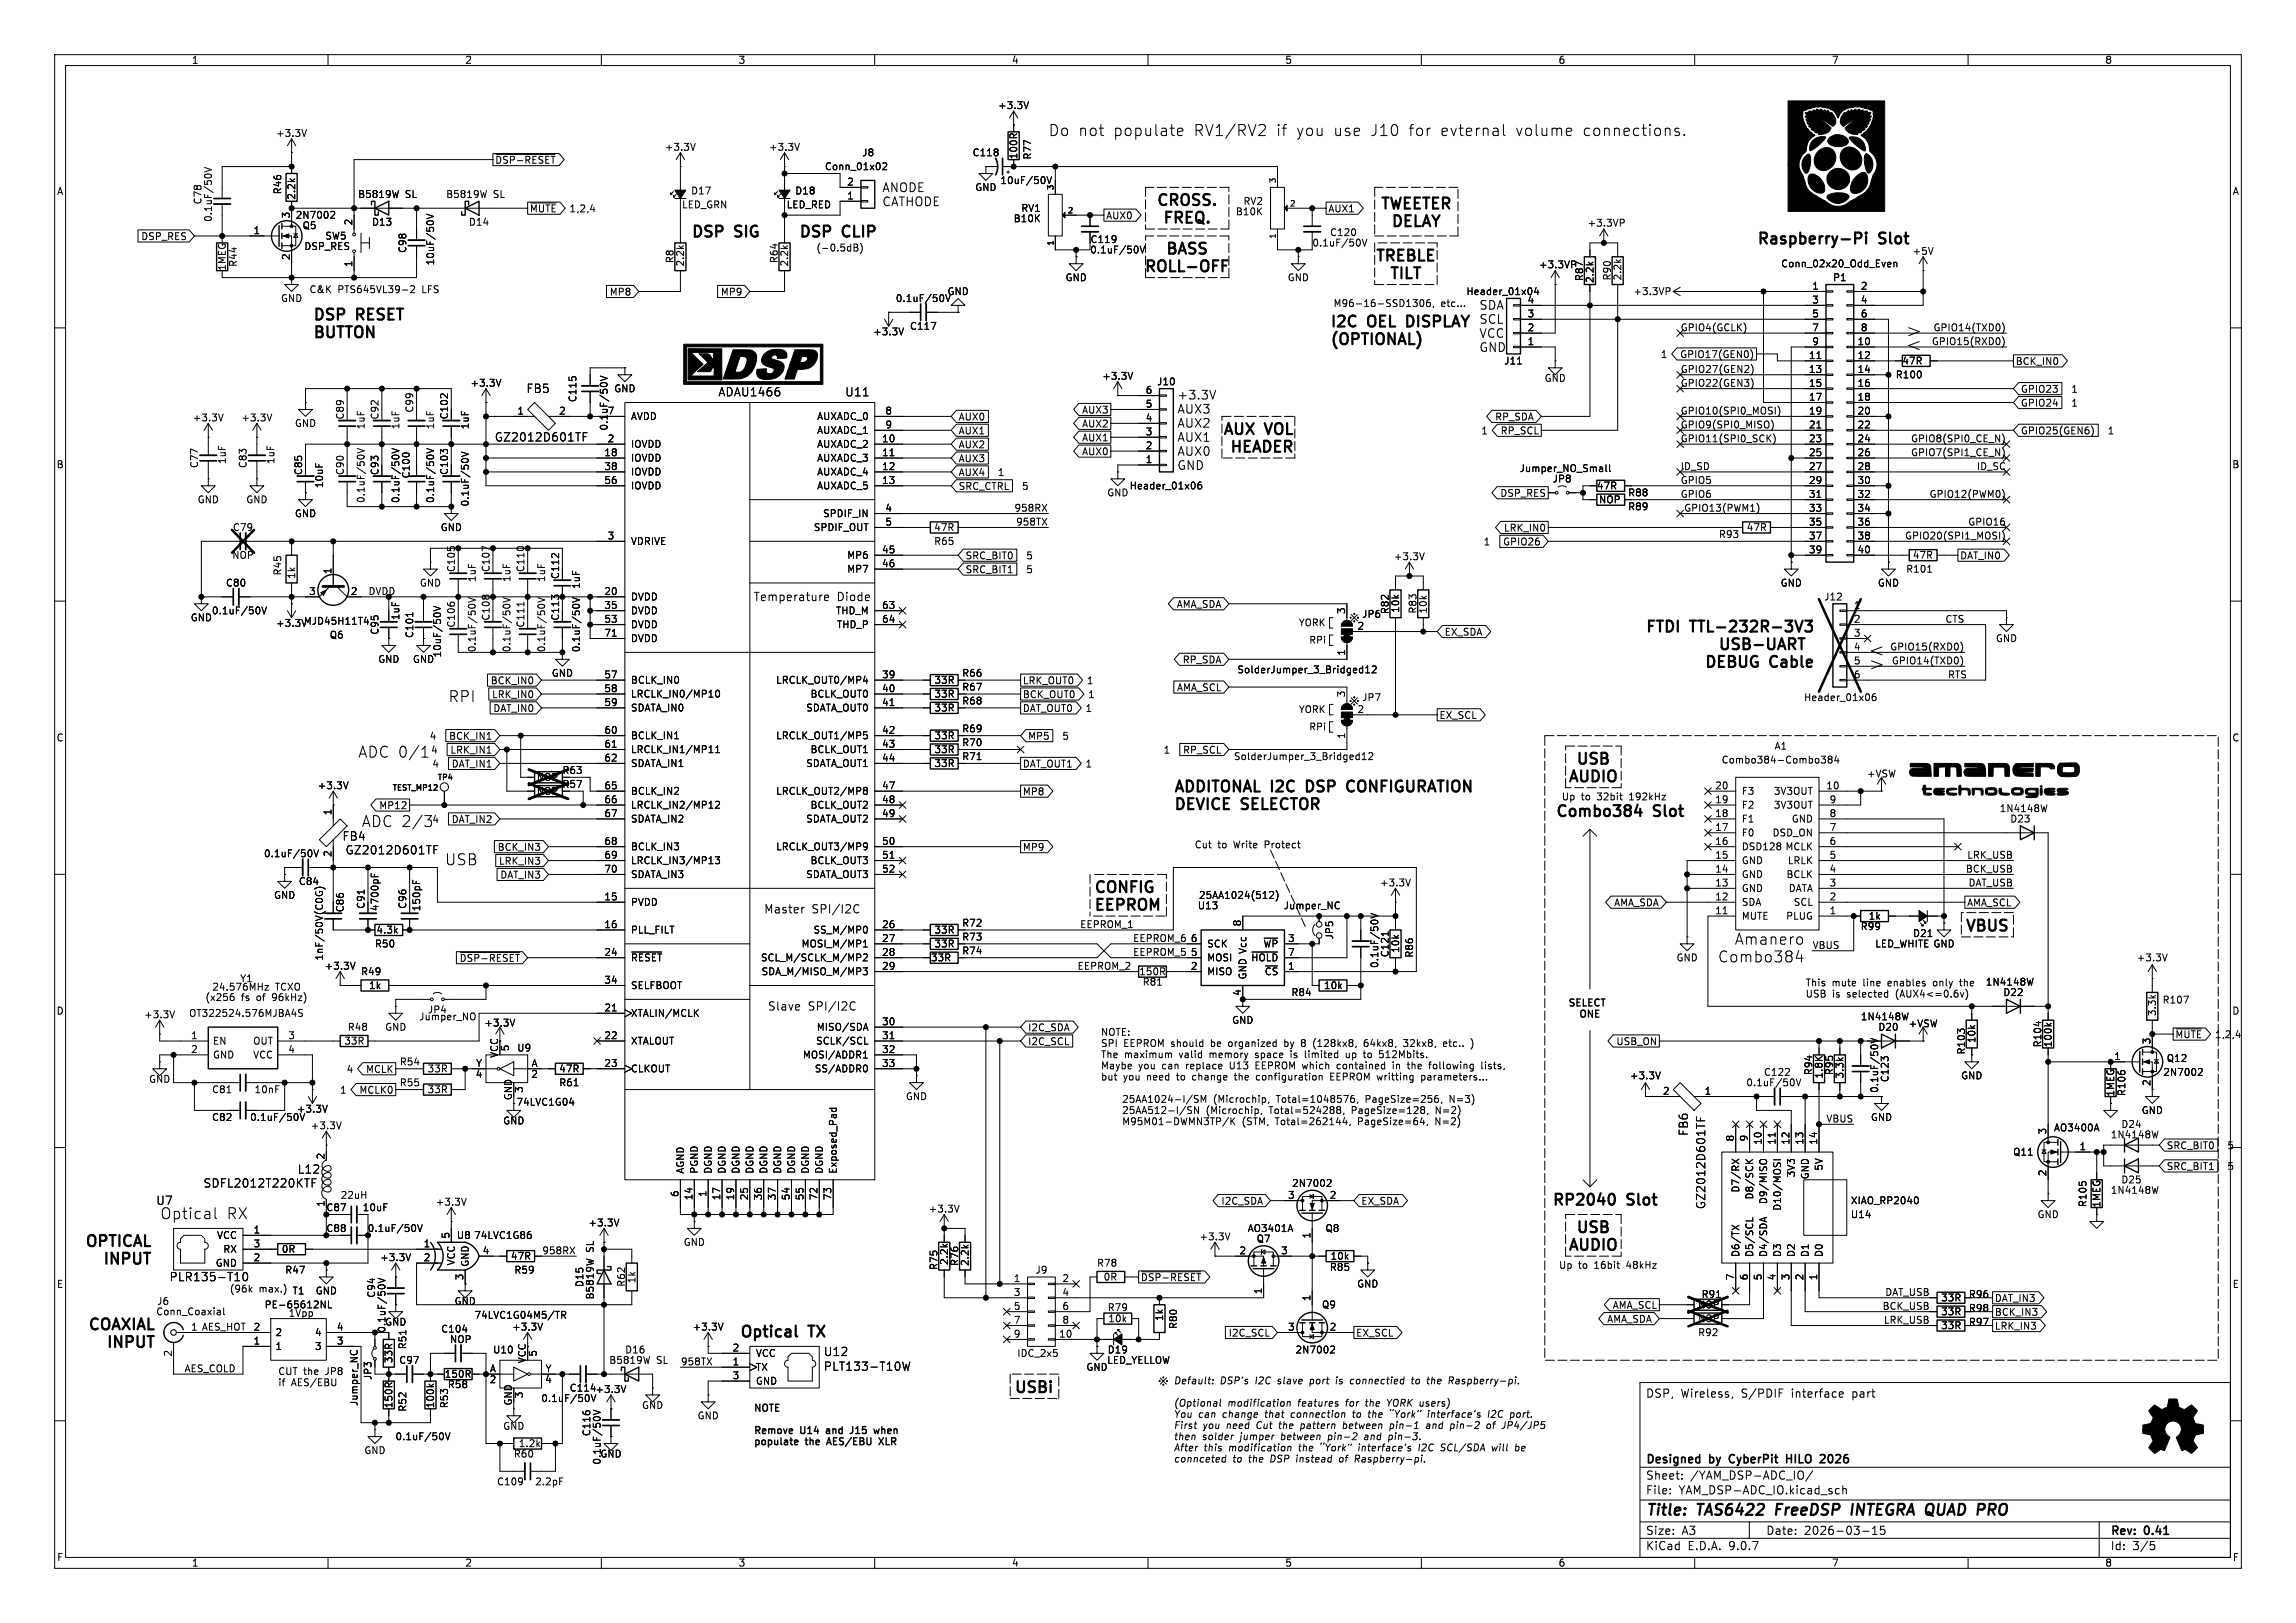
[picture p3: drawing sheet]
<svg xmlns="http://www.w3.org/2000/svg" width="420mm" height="297mm" viewBox="0 0 420 297" stroke-linecap="round" stroke-linejoin="round" font-family="sans-serif">
<defs><g id="words">
<g font-size="3.5">
<text x="348.7" y="62">&gt;</text>
<text x="348.7" y="64.5">&lt;</text>
<text x="341.6" y="120.4">&lt;</text>
<text x="341.6" y="122.9">&gt;</text>
</g>
<g font-size="2.8">
<text x="191.8" y="25.1">Do not</text>
<text x="203.7" y="25.1">populate</text>
<text x="218.4" y="25.1">RV1/RV2</text>
<text x="233.6" y="25.1">if</text>
<text x="237.3" y="25.1">you</text>
<text x="244.1" y="25.1">use</text>
<text x="251" y="25.1">J10</text>
<text x="258" y="25.1">for</text>
<text x="263.8" y="25.1">evternal</text>
<text x="277.6" y="25.1">volume</text>
<text x="290" y="25.1">connections.</text>
<text x="211.3" y="37.8">CROSS.</text>
<text x="212.5" y="41">FREQ.</text>
<text x="252.3" y="38.4">TWEETER</text>
<text x="254.2" y="41.7">DELAY</text>
<text x="126.4" y="43.6">DSP</text>
<text x="134.6" y="43.6">SIG</text>
<text x="146" y="43.6">DSP</text>
<text x="154.3" y="43.6">CLIP</text>
<text x="213" y="46.7">BASS</text>
<text x="251.4" y="48">TREBLE</text>
<text x="321.3" y="44.8">Raspberry-Pi</text>
<text x="343.9" y="44.8">Slot</text>
<text x="209.1" y="49.9">ROLL-OFF</text>
<text x="254" y="51.2">TILT</text>
<text x="57.1" y="58.7">DSP</text>
<text x="65.4" y="58.7">RESET</text>
<text x="57.1" y="62">BUTTON</text>
<text x="243.2" y="60">I2C</text>
<text x="243.2" y="63.3">(OPTIONAL)</text>
<text x="250.4" y="60">OEL</text>
<text x="258.3" y="60">DISPLAY</text>
<text x="223.3" y="79.7">AUX</text>
<text x="224.6" y="82.9">HEADER</text>
<text x="231.4" y="79.7">VOL</text>
<text x="246.4" y="114.1">þÿ ;</text>
<text x="300.6" y="115.8">FTDI</text>
<text x="309.2" y="115.8">TTL-232R-3V3</text>
<text x="313.9" y="119.1">USB-UART</text>
<text x="311.4" y="122.3">DEBUG</text>
<text x="323.7" y="122.3">Cable</text>
<text x="81.9" y="128.7">RPI</text>
<text x="246.4" y="129.3">þÿ ;</text>
<text x="65.4" y="138.8">ADC 0/1</text>
<text x="286.6" y="143.3">AUDIO</text>
<text x="288.1" y="140">USB</text>
<text x="214.6" y="145.1">ADDITONAL I2C</text>
<text x="214.6" y="148.3">DEVICE</text>
<text x="227.3" y="148.3">SELECTOR</text>
<text x="239.9" y="145.1">DSP</text>
<text x="248.2" y="145.1">CONFIGURATION</text>
<text x="284.5" y="149.6">Combo384</text>
<text x="302.7" y="149.6">Slot</text>
<text x="66" y="151.5">ADC 2/3</text>
<text x="81.3" y="158.5">USB</text>
<text x="200" y="163.5">CONFIG</text>
<text x="200" y="166.8">EEPROM</text>
<text x="317.3" y="173">Amanero</text>
<text x="359.4" y="170.6">VBUS</text>
<text x="314.3" y="176.3">Combo384</text>
<text x="283.8" y="220.7">RP2040</text>
<text x="297.8" y="220.7">Slot</text>
<text x="29.2" y="223.3">Optical</text>
<text x="41.4" y="223.3">RX</text>
<text x="288.1" y="225.8">USB</text>
<text x="15.2" y="228.3">OPTICAL</text>
<text x="18.4" y="231.5">INPUT</text>
<text x="286.6" y="229">AUDIO</text>
<text x="15.7" y="243.5">COAXIAL</text>
<text x="135.3" y="244.9">Optical</text>
<text x="148.2" y="244.9">TX</text>
<text x="19.1" y="246.8">INPUT</text>
<text x="185.4" y="255">USBi</text>
<text x="211.5" y="253.7">þÿ ;</text>
<text x="301" y="277.9">Title:</text>
<text x="310.6" y="277.9">TAS6422</text>
<text x="325.7" y="277.9">FreeDSP</text>
<text x="340.3" y="277.9">INTEGRA QUAD PRO</text>
</g>
<g font-size="2.2">
<text x="161.3" y="35.3">ANODE</text>
<text x="161.3" y="37.9">CATHODE</text>
<text x="270.5" y="56.8">SDA</text>
<text x="270.5" y="59.4">SCL</text>
<text x="270.5" y="61.9">VCC</text>
<text x="270.5" y="64.5">GND</text>
<text x="215.3" y="73.2">+3.3V</text>
<text x="215.3" y="75.8">AUX3</text>
<text x="215.3" y="78.4">AUX2</text>
<text x="215.3" y="81">AUX1</text>
<text x="215.3" y="83.5">AUX0</text>
<text x="215.3" y="86.1">GND</text>
</g>
<g font-size="2.1">
<text x="96.2" y="72.1">FB5</text>
<text x="131.3" y="72.7">ADAU1466</text>
<text x="154.5" y="72.7">U11</text>
<text x="90.4" y="81">GZ2012D601TF</text>
<text x="137.8" y="110.2">Temperature</text>
<text x="153.1" y="110.2">Diode</text>
<text x="62.6" y="154">FB4</text>
<text x="63.1" y="156.6">GZ2012D601TF</text>
<text x="139.7" y="167.4">Master</text>
<text x="148.5" y="167.4">SPI/I2C</text>
<text x="140.4" y="185.1">Slave</text>
<text x="147.8" y="185.1">SPI/I2C</text>
<text x="309" y="208" transform="rotate(-90 309 208)">FB6</text>
<text x="54.4" y="215">L12</text>
<text x="28.5" y="220.7">U7</text>
<text x="37.1" y="217.5">SDFL2012T220KTF</text>
<text x="312.1" y="221.4" transform="rotate(-90 312.1 221.4)">GZ2012D601TF</text>
<text x="30.9" y="234.7">PLR135-T10</text>
<text x="150.6" y="251.1">PLT133-T10W</text>
<text x="150.6" y="248.4">U12</text>
<text x="301" y="256">DSP,</text>
<text x="307.4" y="256">Wireless,</text>
<text x="318.6" y="256">S/PDIF</text>
<text x="327.9" y="256">interface</text>
<text x="339.1" y="256">part</text>
<text x="301" y="268.2">Designed</text>
<text x="312.8" y="268.2">by</text>
<text x="317" y="268.2">CyberPit</text>
<text x="328.1" y="268.2">HILO</text>
<text x="334.9" y="268.2">2026</text>
<text x="301" y="273.7">File:</text>
<text x="301" y="271">Sheet:</text>
<text x="307.1" y="273.7">YAM_DSP-ADC_IO.kicad_sch</text>
<text x="309.2" y="271">/YAM_DSP-ADC_IO/</text>
<text x="301" y="281.1">Size:</text>
<text x="307.6" y="281.1">A3</text>
<text x="323" y="281.1">Date:</text>
<text x="330" y="281.1">2026-03-15</text>
<text x="386" y="281.3">Rev:</text>
<text x="392.4" y="281.3">0.41</text>
<text x="301" y="283.9">KiCad</text>
<text x="308.7" y="283.9">E.D.A.</text>
<text x="316.3" y="283.9">9.0.7</text>
<text x="386" y="283.9">Id:</text>
<text x="390.1" y="283.9">3/5</text>
</g>
<g font-size="1.8">
<text x="35" y="11.9">1</text>
<text x="85" y="11.9">2</text>
<text x="135" y="11.9">3</text>
<text x="185" y="11.9">4</text>
<text x="235" y="11.9">5</text>
<text x="285" y="11.9">6</text>
<text x="335" y="11.9">7</text>
<text x="385" y="11.9">8</text>
<text x="182.5" y="20.2">+3.3V</text>
<text x="50.4" y="25.2">+3.3V</text>
<text x="121.5" y="27.8">+3.3V</text>
<text x="140.6" y="27.8">+3.3V</text>
<text x="157.6" y="28.8">J8</text>
<text x="177.8" y="28.8">C118</text>
<text x="186.3" y="29.2" transform="rotate(-90 186.3 29.2)">100R</text>
<text x="188.8" y="29.3" transform="rotate(-90 188.8 29.3)">R77</text>
<text x="10.3" y="35.9">A</text>
<text x="51.7" y="35.7" transform="rotate(-90 51.7 35.7)">R46</text>
<text x="90.5" y="30.2">~{DSP-RESET}</text>
<text x="126.3" y="35.8">D17</text>
<text x="145.4" y="35.8">D18</text>
<text x="150.8" y="31.3">Conn_01x02</text>
<text x="154.9" y="34">2</text>
<text x="178.3" y="35.2">GND</text>
<text x="182.9" y="33.9">10uF/50V</text>
<text x="408.3" y="35.9">A</text>
<text x="37.1" y="37.5" transform="rotate(-90 37.1 37.5)">C78</text>
<text x="39" y="40.7" transform="rotate(-90 39 40.7)">0.1uF/50V</text>
<text x="53.1" y="40.1" transform="rotate(-90 53.1 40.1)">3</text>
<text x="54" y="40.2">2N7002</text>
<text x="54.2" y="36.6" transform="rotate(-90 54.2 36.6)">2.2k</text>
<text x="64.5" y="41.3" transform="rotate(-90 64.5 41.3)">2</text>
<text x="65.4" y="36.4">B5819W</text>
<text x="68" y="41.5">D13</text>
<text x="74.1" y="36.4">SL</text>
<text x="81.5" y="36.4">B5819W</text>
<text x="85.7" y="41.5">D14</text>
<text x="90.2" y="36.4">SL</text>
<text x="96.8" y="39.1">~{MUTE}1,2,4</text>
<text x="124.7" y="38.3">LED_GRN</text>
<text x="143.8" y="38.3">LED_RED</text>
<text x="154.9" y="36.6">1</text>
<text x="185.3" y="40.9">B10K</text>
<text x="186.7" y="39">RV1</text>
<text x="202.2" y="40.3">AUX0</text>
<text x="226" y="39.6">B10K</text>
<text x="227.4" y="37.7">RV2</text>
<text x="242.9" y="39.1">AUX1</text>
<text x="290.3" y="41.7">+3.3VP</text>
<text x="25.7" y="44.1">DSP_RES</text>
<text x="46.3" y="42.9">1</text>
<text x="53.1" y="47.7" transform="rotate(-90 53.1 47.7)">2</text>
<text x="55.3" y="42.1">Q5</text>
<text x="55.6" y="45.9">DSP_RES</text>
<text x="59.4" y="44">SW5</text>
<text x="74.5" y="46.4" transform="rotate(-90 74.5 46.4)">C98</text>
<text x="149.2" y="46.1">(-0.5dB)</text>
<text x="199.3" y="46.6">0.1uF/50V</text>
<text x="199.4" y="44.7">C119</text>
<text x="240" y="45.3">0.1uF/50V</text>
<text x="243.2" y="43.4">C120</text>
<text x="349.8" y="46.8">+5V</text>
<text x="41.5" y="49.6" transform="rotate(-90 41.5 49.6)">1MEG</text>
<text x="43.5" y="48.9" transform="rotate(-90 43.5 48.9)">R44</text>
<text x="56.5" y="53.7">C&amp;K</text>
<text x="61.8" y="53.7">PTS645VL39-2</text>
<text x="64.5" y="49" transform="rotate(-90 64.5 49)">1</text>
<text x="77.4" y="53.7">LFS</text>
<text x="79.6" y="48.7" transform="rotate(-90 79.6 48.7)">10uF/50V</text>
<text x="123.4" y="48.3" transform="rotate(-90 123.4 48.3)">R8</text>
<text x="125.3" y="48.9" transform="rotate(-90 125.3 48.9)">2.2k</text>
<text x="142.5" y="48.3" transform="rotate(-90 142.5 48.3)">R64</text>
<text x="144.4" y="48.9" transform="rotate(-90 144.4 48.9)">2.2k</text>
<text x="194.8" y="51.7">GND</text>
<text x="235.5" y="51.7">GND</text>
<text x="281.4" y="49.3">+3.3VP</text>
<text x="289.8" y="51.5" transform="rotate(-90 289.8 51.5)">R87</text>
<text x="291.7" y="51.9" transform="rotate(-90 291.7 51.9)">2.2k</text>
<text x="294.9" y="51.4" transform="rotate(-90 294.9 51.4)">R90</text>
<text x="296.8" y="51.4" transform="rotate(-90 296.8 51.4)">2.2k</text>
<text x="325.7" y="49.1">Conn_02x20_Odd_Even</text>
<text x="331.4" y="53.1">1</text>
<text x="335.2" y="51.7">P1</text>
<text x="340.3" y="53.1">2</text>
<text x="51.3" y="55.5">GND</text>
<text x="111.4" y="54.3">MP8</text>
<text x="131.8" y="54.3">MP9</text>
<text x="163.8" y="55.5">0.1uF/50V</text>
<text x="173.2" y="54.2">GND</text>
<text x="243.8" y="56.3">M96-16-SSD1306,</text>
<text x="268.1" y="54.2">Header_01x04</text>
<text x="279.3" y="58.2">3</text>
<text x="279.3" y="55.6">4</text>
<text x="298.7" y="54.2">+3.3VP</text>
<text x="331.4" y="55.6">3</text>
<text x="331.4" y="58.2">5</text>
<text x="340.3" y="55.6">4</text>
<text x="340.3" y="58.2">6</text>
<text x="159.6" y="61.6">+3.3V</text>
<text x="166.4" y="60.6">C117</text>
<text x="279.3" y="63.2">1</text>
<text x="279.3" y="60.7">2</text>
<text x="303.7" y="65.7">1</text>
<text x="307.2" y="65.7">GPIO17(GEN0)</text>
<text x="307.3" y="60.7">GPIO4(GCLK)</text>
<text x="330.8" y="65.8">11</text>
<text x="331.4" y="60.7">7</text>
<text x="331.4" y="63.2">9</text>
<text x="339.7" y="63.2">10</text>
<text x="339.7" y="65.8">12</text>
<text x="340.3" y="60.7">8</text>
<text x="353.3" y="63.2">GPIO15(RXD0)</text>
<text x="353.6" y="60.7">GPIO14(TXD0)</text>
<text x="86" y="71">+3.3V</text>
<text x="112.3" y="72">GND</text>
<text x="201.5" y="69.7">+3.3V</text>
<text x="211.6" y="70.7">J10</text>
<text x="275.1" y="66.9">J11</text>
<text x="282.4" y="70.1">GND</text>
<text x="307.3" y="68.3">GPIO27(GEN2)</text>
<text x="307.3" y="70.9">GPIO22(GEN3)</text>
<text x="330.8" y="68.3">13</text>
<text x="330.8" y="70.9">15</text>
<text x="339.7" y="68.3">14</text>
<text x="339.7" y="70.9">16</text>
<text x="346.7" y="69.4">R100</text>
<text x="347.9" y="66.9">47R</text>
<text x="368.6" y="67">BCK_IN0</text>
<text x="35.2" y="77.3">+3.3V</text>
<text x="44" y="77.3">+3.3V</text>
<text x="63.1" y="76.9" transform="rotate(-90 63.1 76.9)">C89</text>
<text x="69.4" y="76.9" transform="rotate(-90 69.4 76.9)">C92</text>
<text x="75.8" y="75.6" transform="rotate(-90 75.8 75.6)">C99</text>
<text x="82.1" y="76.8" transform="rotate(-90 82.1 76.8)">C102</text>
<text x="94.5" y="75.9">1</text>
<text x="102.2" y="75.9">2</text>
<text x="105.6" y="73.7" transform="rotate(-90 105.6 73.7)">C115</text>
<text x="111.1" y="75.9">7</text>
<text x="115.3" y="77.1">AVDD</text>
<text x="149.4" y="77.1">AUXADC_0</text>
<text x="161.9" y="75.9">8</text>
<text x="175.3" y="77.2">AUX0</text>
<text x="197.8" y="75.9">AUX3</text>
<text x="209.5" y="77.2">4</text>
<text x="209.5" y="74.7">5</text>
<text x="209.5" y="72.1">6</text>
<text x="273.4" y="77.2">RP_SDA</text>
<text x="307.3" y="75.9">GPIO10(SPI0_MOSI)</text>
<text x="330.8" y="73.4">17</text>
<text x="330.8" y="75.9">19</text>
<text x="339.7" y="73.4">18</text>
<text x="339.7" y="75.9">20</text>
<text x="369.6" y="72.1">GPIO23</text>
<text x="369.6" y="74.6">GPIO24</text>
<text x="378.8" y="72.1">1</text>
<text x="378.8" y="74.6">1</text>
<text x="53.8" y="78.3">GND</text>
<text x="66.9" y="78.7" transform="rotate(-90 66.9 78.7)">1uF</text>
<text x="73.3" y="78.7" transform="rotate(-90 73.3 78.7)">1uF</text>
<text x="79.6" y="78.7" transform="rotate(-90 79.6 78.7)">1uF</text>
<text x="86" y="78.7" transform="rotate(-90 86 78.7)">1uF</text>
<text x="110.4" y="83.6">18</text>
<text x="111.1" y="81">2</text>
<text x="111.4" y="78.9" transform="rotate(-90 111.4 78.9)">0.1uF/50V</text>
<text x="115.3" y="82.1">IOVDD</text>
<text x="149.4" y="79.6">AUXADC_1</text>
<text x="149.4" y="82.1">AUXADC_2</text>
<text x="161.2" y="81">10</text>
<text x="161.2" y="83.6">11</text>
<text x="161.9" y="78.5">9</text>
<text x="175.3" y="79.7">AUX1</text>
<text x="175.3" y="82.2">AUX2</text>
<text x="197.8" y="78.4">AUX2</text>
<text x="197.8" y="81">AUX1</text>
<text x="197.8" y="83.5">AUX0</text>
<text x="209.5" y="82.3">2</text>
<text x="209.5" y="79.8">3</text>
<text x="270.9" y="79.7">1</text>
<text x="274.4" y="79.7">RP_SCL</text>
<text x="307.3" y="81">GPIO11(SPI0_SCK)</text>
<text x="307.3" y="78.5">GPIO9(SPI0_MISO)</text>
<text x="330.8" y="78.5">21</text>
<text x="330.8" y="81">23</text>
<text x="330.8" y="83.6">25</text>
<text x="339.7" y="78.5">22</text>
<text x="339.7" y="81">24</text>
<text x="339.7" y="83.6">26</text>
<text x="349.5" y="83.6">GPIO7(SPI1_CE_N)</text>
<text x="349.5" y="81">GPIO8(SPI0_CE_N)</text>
<text x="369.6" y="79.7">GPIO25(GEN6)</text>
<text x="385.4" y="79.7">1</text>
<text x="10.3" y="85.9">B</text>
<text x="36.4" y="85.8" transform="rotate(-90 36.4 85.8)">C77</text>
<text x="41.5" y="85" transform="rotate(-90 41.5 85)">1uF</text>
<text x="45.3" y="85.8" transform="rotate(-90 45.3 85.8)">C83</text>
<text x="50.4" y="85" transform="rotate(-90 50.4 85)">1uF</text>
<text x="55.5" y="87" transform="rotate(-90 55.5 87)">C85</text>
<text x="59.3" y="89.4" transform="rotate(-90 59.3 89.4)">10uF</text>
<text x="63.1" y="87" transform="rotate(-90 63.1 87)">C90</text>
<text x="69.4" y="87" transform="rotate(-90 69.4 87)">C93</text>
<text x="75.2" y="87.6" transform="rotate(-90 75.2 87.6)">C100</text>
<text x="82.1" y="87" transform="rotate(-90 82.1 87)">C103</text>
<text x="110.4" y="86.1">38</text>
<text x="110.4" y="88.6">56</text>
<text x="115.3" y="84.7">IOVDD</text>
<text x="115.3" y="87.2">IOVDD</text>
<text x="115.3" y="89.8">IOVDD</text>
<text x="149.4" y="84.7">AUXADC_3</text>
<text x="149.4" y="87.2">AUXADC_4</text>
<text x="149.4" y="89.8">AUXADC_5</text>
<text x="161.2" y="86.1">12</text>
<text x="161.2" y="88.6">13</text>
<text x="175.3" y="89.9">SRC_CTRL</text>
<text x="175.3" y="87.3">AUX4</text>
<text x="175.3" y="84.8">AUX3</text>
<text x="182.4" y="87.3">1</text>
<text x="186.8" y="89.9">5</text>
<text x="206.5" y="89.8">Header_01x06</text>
<text x="209.5" y="84.8">1</text>
<text x="277.9" y="86.6">Jumper_NO_Small</text>
<text x="283.9" y="88.5">JP8</text>
<text x="292" y="89.8">47R</text>
<text x="307.3" y="86.1">ID_SD</text>
<text x="307.3" y="88.6">GPIO5</text>
<text x="330.8" y="86.1">27</text>
<text x="330.8" y="88.6">29</text>
<text x="339.7" y="86.1">28</text>
<text x="339.7" y="88.6">30</text>
<text x="361.5" y="86.1">ID_SC</text>
<text x="408.2" y="85.9">B</text>
<text x="36.1" y="92.3">GND</text>
<text x="45" y="92.3">GND</text>
<text x="53.8" y="94.8">GND</text>
<text x="66.9" y="92.1" transform="rotate(-90 66.9 92.1)">0.1uF/50V</text>
<text x="73.3" y="92.1" transform="rotate(-90 73.3 92.1)">0.1uF/50V</text>
<text x="79.6" y="92.1" transform="rotate(-90 79.6 92.1)">0.1uF/50V</text>
<text x="86" y="92.8" transform="rotate(-90 86 92.8)">0.1uF/50V</text>
<text x="150.5" y="94.8">SPDIF_IN</text>
<text x="161.9" y="93.7">4</text>
<text x="185.5" y="93.7">958RX</text>
<text x="202.4" y="91">GND</text>
<text x="274.3" y="91.1">DSP_RES</text>
<text x="292.4" y="92.3">NOP</text>
<text x="297.7" y="93.6">R89</text>
<text x="297.7" y="91">R88</text>
<text x="307.3" y="91.2">GPIO6</text>
<text x="308" y="93.7">GPIO13(PWM1)</text>
<text x="330.8" y="91.2">31</text>
<text x="330.8" y="93.7">33</text>
<text x="339.7" y="91.2">32</text>
<text x="339.7" y="93.7">34</text>
<text x="352.9" y="91.2">GPIO12(PWM0)</text>
<text x="42.5" y="97.4">C79</text>
<text x="80.5" y="97.4">GND</text>
<text x="111.1" y="98.8">3</text>
<text x="115.3" y="99.9">VDRIVE</text>
<text x="148.8" y="97.4">SPDIF_OUT</text>
<text x="161.2" y="101.3">45</text>
<text x="161.9" y="96.3">5</text>
<text x="170.8" y="99.9">R65</text>
<text x="170.8" y="97.4">47R</text>
<text x="185.8" y="96.3">958TX</text>
<text x="271.3" y="100">1</text>
<text x="274.8" y="100">GPIO26</text>
<text x="275" y="97.5">LRK_IN0</text>
<text x="314.3" y="98.7">R93</text>
<text x="319.4" y="97.4">47R</text>
<text x="330.8" y="96.3">35</text>
<text x="330.8" y="98.8">37</text>
<text x="330.8" y="101.3">39</text>
<text x="339.7" y="96.3">36</text>
<text x="339.7" y="98.8">38</text>
<text x="339.7" y="101.3">40</text>
<text x="348.4" y="98.8">GPIO20(SPI1_MOSI)</text>
<text x="359.9" y="96.3">GPIO16</text>
<text x="41.2" y="107.5">C80</text>
<text x="42.4" y="102.5">NOP</text>
<text x="51.7" y="105.4" transform="rotate(-90 51.7 105.4)">R45</text>
<text x="54.2" y="106" transform="rotate(-90 54.2 106)">1k</text>
<text x="60.7" y="105.2" transform="rotate(-90 60.7 105.2)">1</text>
<text x="76.7" y="107.5">GND</text>
<text x="83.4" y="104.8" transform="rotate(-90 83.4 104.8)">C105</text>
<text x="87.2" y="106.6" transform="rotate(-90 87.2 106.6)">1uF</text>
<text x="89.8" y="104.8" transform="rotate(-90 89.8 104.8)">C107</text>
<text x="93.6" y="106.6" transform="rotate(-90 93.6 106.6)">1uF</text>
<text x="96.1" y="104.8" transform="rotate(-90 96.1 104.8)">C110</text>
<text x="99.9" y="106.6" transform="rotate(-90 99.9 106.6)">1uF</text>
<text x="102.5" y="106.1" transform="rotate(-90 102.5 106.1)">C112</text>
<text x="106.3" y="107.9" transform="rotate(-90 106.3 107.9)">1uF</text>
<text x="154.9" y="102.5">MP6</text>
<text x="154.9" y="105">MP7</text>
<text x="161.2" y="103.9">46</text>
<text x="176.5" y="105.1">SRC_BIT1</text>
<text x="176.5" y="102.6">SRC_BIT0</text>
<text x="187.6" y="105.1">5</text>
<text x="187.6" y="102.6">5</text>
<text x="254.9" y="102.7">+3.3V</text>
<text x="325.6" y="107.5">GND</text>
<text x="343.4" y="107.5">GND</text>
<text x="348.6" y="105">R101</text>
<text x="349.8" y="102.5">47R</text>
<text x="358.5" y="102.6">DAT_IN0</text>
<text x="34.8" y="113.9">GND</text>
<text x="38.7" y="112.6">0.1uF/50V</text>
<text x="56.4" y="109">3</text>
<text x="64.1" y="109">2</text>
<text x="67.3" y="109">DVDD</text>
<text x="73.3" y="113.6" transform="rotate(-90 73.3 113.6)">1uF</text>
<text x="89.8" y="113.7" transform="rotate(-90 89.8 113.7)">C108</text>
<text x="102.5" y="113.7" transform="rotate(-90 102.5 113.7)">C113</text>
<text x="110.4" y="109">20</text>
<text x="110.4" y="111.5">35</text>
<text x="115.3" y="110.1">DVDD</text>
<text x="115.3" y="112.6">DVDD</text>
<text x="152.8" y="112.6">THD_M</text>
<text x="161.2" y="111.5">63</text>
<text x="215.2" y="111.4">AMA_SDA</text>
<text x="246.1" y="112.5" transform="rotate(-90 246.1 112.5)">3</text>
<text x="249.1" y="113.3">JP6</text>
<text x="254.2" y="112.5" transform="rotate(-90 254.2 112.5)">R82</text>
<text x="256.1" y="112.2" transform="rotate(-90 256.1 112.2)">10k</text>
<text x="259.3" y="112.4" transform="rotate(-90 259.3 112.4)">R83</text>
<text x="261.2" y="112.4" transform="rotate(-90 261.2 112.4)">10k</text>
<text x="333.6" y="110.1">J12</text>
<text x="339" y="111.5">1</text>
<text x="50.4" y="114.9">+3.3V MJD45H11T4</text>
<text x="60.2" y="117.1">Q6</text>
<text x="69.4" y="116.2" transform="rotate(-90 69.4 116.2)">C95</text>
<text x="75.8" y="116.9" transform="rotate(-90 75.8 116.9)">C101</text>
<text x="83.4" y="114.9" transform="rotate(-90 83.4 114.9)">C106</text>
<text x="87.2" y="119.5" transform="rotate(-90 87.2 119.5)">0.1uF/50V</text>
<text x="93.6" y="119.5" transform="rotate(-90 93.6 119.5)">0.1uF/50V</text>
<text x="96.1" y="114.9" transform="rotate(-90 96.1 114.9)">C111</text>
<text x="99.9" y="119.5" transform="rotate(-90 99.9 119.5)">0.1uF/50V</text>
<text x="106.3" y="119.5" transform="rotate(-90 106.3 119.5)">0.1uF/50V</text>
<text x="110.4" y="114">53</text>
<text x="110.4" y="116.6">71</text>
<text x="115.3" y="115.2">DVDD</text>
<text x="115.3" y="117.7">DVDD</text>
<text x="153" y="115.2">THD_P</text>
<text x="161.2" y="114">64</text>
<text x="248.2" y="115.3">2</text>
<text x="264.2" y="116.5">EX_SDA</text>
<text x="339" y="114">2</text>
<text x="339" y="116.6">3</text>
<text x="339" y="119.1">4</text>
<text x="345.7" y="119.1">GPIO15(RXD0)</text>
<text x="355.8" y="114.1">CTS</text>
<text x="365" y="117.7">GND</text>
<text x="69.1" y="121.5">GND</text>
<text x="75.4" y="121.5">GND</text>
<text x="80.9" y="120.4" transform="rotate(-90 80.9 120.4)">10uF/50V</text>
<text x="89.7" y="125.4">BCK_IN0</text>
<text x="100.8" y="124.1">GND</text>
<text x="110.4" y="124.2">57</text>
<text x="115.3" y="125.3">BCLK_IN0</text>
<text x="141.9" y="125.3">LRCLK_OUT0/MP4</text>
<text x="161.2" y="124.2">39</text>
<text x="170.8" y="125.3">33R</text>
<text x="175.9" y="124.1">R66</text>
<text x="187" y="125.4">LRK_OUT0</text>
<text x="198.7" y="125.4">1</text>
<text x="216.2" y="121.6">RP_SDA</text>
<text x="226.2" y="123.4">SolderJumper_3_Bridged12</text>
<text x="246.1" y="120.1" transform="rotate(-90 246.1 120.1)">1</text>
<text x="339" y="121.7">5</text>
<text x="339" y="124.2">6</text>
<text x="346" y="121.7">GPIO14(TXD0)</text>
<text x="356.2" y="124.2">RTS</text>
<text x="89.9" y="128">LRK_IN0</text>
<text x="90.1" y="130.5">DAT_IN0</text>
<text x="110.4" y="126.7">58</text>
<text x="110.4" y="129.3">59</text>
<text x="115.3" y="127.9">LRCLK_IN0/MP10</text>
<text x="115.3" y="130.4">SDATA_IN0</text>
<text x="147.4" y="130.4">SDATA_OUT0</text>
<text x="148.2" y="127.9">BCLK_OUT0</text>
<text x="161.2" y="126.7">40</text>
<text x="161.2" y="129.3">41</text>
<text x="170.8" y="127.9">33R</text>
<text x="170.8" y="130.4">33R</text>
<text x="175.9" y="126.6">R67</text>
<text x="175.9" y="129.1">R68</text>
<text x="187" y="130.5">DAT_OUT0</text>
<text x="187" y="128">BCK_OUT0</text>
<text x="198.5" y="130.5">1</text>
<text x="199" y="128">1</text>
<text x="215.2" y="126.7">AMA_SCL</text>
<text x="246.1" y="127.7" transform="rotate(-90 246.1 127.7)">3</text>
<text x="248.2" y="130.6">2</text>
<text x="249.1" y="128.5">JP7</text>
<text x="263.2" y="131.8">EX_SCL</text>
<text x="329.9" y="128.5">Header_01x06</text>
<text x="10.3" y="135.9">C</text>
<text x="78.5" y="135.6">4</text>
<text x="82" y="135.6">BCK_IN1</text>
<text x="110.4" y="134.4">60</text>
<text x="110.4" y="136.9">61</text>
<text x="115.3" y="135.5">BCLK_IN1</text>
<text x="141.9" y="135.5">LRCLK_OUT1/MP5</text>
<text x="161.2" y="134.4">42</text>
<text x="161.2" y="136.9">43</text>
<text x="170.8" y="135.5">33R</text>
<text x="175.9" y="134.2">R69</text>
<text x="175.9" y="136.8">R70</text>
<text x="188" y="135.6">MP5</text>
<text x="194.2" y="135.6">5</text>
<text x="246.1" y="135.3" transform="rotate(-90 246.1 135.3)">1</text>
<text x="324.5" y="137.4">A1</text>
<text x="408.2" y="135.9">C</text>
<text x="78.7" y="138.1">4</text>
<text x="79" y="140.7">4</text>
<text x="82.3" y="138.1">LRK_IN1</text>
<text x="82.5" y="140.7">DAT_IN1</text>
<text x="98.1" y="143.1">NOP</text>
<text x="102.8" y="141.8">R63</text>
<text x="110.4" y="139.4">62</text>
<text x="115.3" y="138">LRCLK_IN1/MP11</text>
<text x="115.3" y="140.6">SDATA_IN1</text>
<text x="147.4" y="140.6">SDATA_OUT1</text>
<text x="148.2" y="138">BCLK_OUT1</text>
<text x="161.2" y="139.4">44</text>
<text x="170.8" y="140.6">33R</text>
<text x="170.8" y="138">33R</text>
<text x="175.9" y="139.3">R71</text>
<text x="187" y="140.7">DAT_OUT1</text>
<text x="198.5" y="140.7">1</text>
<text x="212.8" y="138.1">1</text>
<text x="216.3" y="138.1">RP_SCL</text>
<text x="225.6" y="139.3">SolderJumper_3_Bridged12</text>
<text x="314.8" y="139.9">Combo384-Combo384</text>
<text x="341.4" y="142.5">+VSW</text>
<text x="58" y="144.6">+3.3V</text>
<text x="60.7" y="149.3" transform="rotate(-90 60.7 149.3)">1</text>
<text x="69.3" y="148.3">MP12</text>
<text x="98.1" y="145.6">NOP</text>
<text x="102.8" y="144.4">R57</text>
<text x="110.4" y="144.5">65</text>
<text x="110.4" y="147.1">66</text>
<text x="110.4" y="149.6">67</text>
<text x="115.3" y="145.6">BCLK_IN2</text>
<text x="115.3" y="148.2">LRCLK_IN2/MP12</text>
<text x="141.9" y="145.6">LRCLK_OUT2/MP8</text>
<text x="148.2" y="148.2">BCLK_OUT2</text>
<text x="161.2" y="144.5">47</text>
<text x="161.2" y="147.1">48</text>
<text x="161.2" y="149.6">49</text>
<text x="187" y="145.7">MP8</text>
<text x="285.6" y="146.7">Up</text>
<text x="289.2" y="146.7">to</text>
<text x="292.3" y="146.7">32bit</text>
<text x="298.4" y="146.7">192kHz</text>
<text x="313.6" y="144.5">20</text>
<text x="313.6" y="147.1">19</text>
<text x="313.6" y="149.6">18</text>
<text x="318.5" y="145.6">F3</text>
<text x="318.5" y="148.2">F2</text>
<text x="324.4" y="145.6">3V3OUT</text>
<text x="324.4" y="148.2">3V3OUT</text>
<text x="334" y="144.5">10</text>
<text x="334.6" y="147.1">9</text>
<text x="334.6" y="149.6">8</text>
<text x="365.7" y="148.8">1N4148W</text>
<text x="79" y="150.8">4</text>
<text x="82.5" y="150.8">DAT_IN2</text>
<text x="90.9" y="155.9">BCK_IN3</text>
<text x="110.4" y="154.7">68</text>
<text x="115.3" y="150.7">SDATA_IN2</text>
<text x="115.3" y="155.8">BCLK_IN3</text>
<text x="141.9" y="155.8">LRCLK_OUT3/MP9</text>
<text x="147.4" y="150.7">SDATA_OUT2</text>
<text x="161.2" y="154.7">50</text>
<text x="187" y="155.9">MP9</text>
<text x="218.4" y="155.3">Cut</text>
<text x="222.8" y="155.3">to</text>
<text x="225.8" y="155.3">Write</text>
<text x="231.6" y="155.3">Protect</text>
<text x="313.6" y="152.1">17</text>
<text x="313.6" y="154.7">16</text>
<text x="318.5" y="150.7">F1</text>
<text x="318.5" y="153.3">F0</text>
<text x="318.5" y="155.8">DSD128</text>
<text x="324.1" y="153.3">DSD_ON</text>
<text x="326.5" y="155.8">MCLK</text>
<text x="327.7" y="150.7">GND</text>
<text x="334.6" y="152.1">7</text>
<text x="334.6" y="154.7">6</text>
<text x="367.6" y="150.7">D23</text>
<text x="48.2" y="157.1">0.1uF/50V</text>
<text x="60.7" y="156.9" transform="rotate(-90 60.7 156.9)">2</text>
<text x="91.2" y="158.4">LRK_IN3</text>
<text x="91.4" y="161">DAT_IN3</text>
<text x="110.4" y="157.2">69</text>
<text x="110.4" y="159.8">70</text>
<text x="115.3" y="158.3">LRCLK_IN3/MP13</text>
<text x="115.3" y="160.9">SDATA_IN3</text>
<text x="147.4" y="160.9">SDATA_OUT3</text>
<text x="148.2" y="158.3">BCLK_OUT3</text>
<text x="161.2" y="157.2">51</text>
<text x="161.2" y="159.8">52</text>
<text x="313.6" y="157.2">15</text>
<text x="313.6" y="159.8">14</text>
<text x="318.5" y="158.3">GND</text>
<text x="318.5" y="160.9">GND</text>
<text x="326.7" y="160.9">BCLK</text>
<text x="326.9" y="158.3">LRLK</text>
<text x="334.6" y="157.2">5</text>
<text x="334.6" y="159.8">4</text>
<text x="359.5" y="159.8">BCK_USB</text>
<text x="359.8" y="157.2">LRK_USB</text>
<text x="50" y="164.7">GND</text>
<text x="54.6" y="162.2">C84</text>
<text x="63.1" y="167" transform="rotate(-90 63.1 167)">C86</text>
<text x="66.9" y="166.4" transform="rotate(-90 66.9 166.4)">C91</text>
<text x="69.4" y="166.8" transform="rotate(-90 69.4 166.8)">4700pF</text>
<text x="74.5" y="166.4" transform="rotate(-90 74.5 166.4)">C96</text>
<text x="77.1" y="166.9" transform="rotate(-90 77.1 166.9)">150pF</text>
<text x="110.4" y="164.8">15</text>
<text x="115.3" y="166">PVDD</text>
<text x="219" y="166.6">U13</text>
<text x="219.2" y="164.7">25AA1024(512)</text>
<text x="234.7" y="166.6">Jumper_NC</text>
<text x="252.3" y="162.4">+3.3V</text>
<text x="295.2" y="166.1">AMA_SDA</text>
<text x="313.6" y="162.3">13</text>
<text x="313.6" y="164.8">12</text>
<text x="313.6" y="167.4">11</text>
<text x="318.5" y="163.4">GND</text>
<text x="318.5" y="166">SDA</text>
<text x="327.1" y="163.4">DATA</text>
<text x="328" y="166">SCL</text>
<text x="334.6" y="162.3">3</text>
<text x="334.6" y="164.8">2</text>
<text x="334.6" y="167.4">1</text>
<text x="359.7" y="166.1">AMA_SCL</text>
<text x="360" y="162.3">DAT_USB</text>
<text x="68.5" y="173.6">R50</text>
<text x="68.8" y="171">4.3k</text>
<text x="110.4" y="169.9">16</text>
<text x="115.3" y="171">PLL_FILT</text>
<text x="146.5" y="173.6">MOSI_M/MP1</text>
<text x="148.7" y="171">SS_M/MP0</text>
<text x="161.2" y="169.9">26</text>
<text x="161.2" y="172.5">27</text>
<text x="170.8" y="171">33R</text>
<text x="170.8" y="173.6">33R</text>
<text x="175.9" y="169.8">R72</text>
<text x="175.9" y="172.3">R73</text>
<text x="197.5" y="169.9">EEPROM_1</text>
<text x="207.2" y="172.5">EEPROM_6</text>
<text x="217.7" y="172.5">6</text>
<text x="220.7" y="173.6">SCK</text>
<text x="227.1" y="169.6" transform="rotate(-90 227.1 169.6)">8</text>
<text x="231" y="173.6">~{WP}</text>
<text x="235.5" y="172.5">3</text>
<text x="244.1" y="172" transform="rotate(-90 244.1 172)">JP5</text>
<text x="318.5" y="168.5">MUTE</text>
<text x="326.6" y="168.5">PLUG</text>
<text x="331.5" y="173.7">VBUS</text>
<text x="340.3" y="170.4">R99</text>
<text x="341.7" y="168.5">1k</text>
<text x="342.9" y="173.6">LED_WHITE GND</text>
<text x="349.8" y="171.7">D21</text>
<text x="43.8" y="179.9">Y1</text>
<text x="59.3" y="175.9" transform="rotate(-90 59.3 175.9)">1nF/50V(C0G)</text>
<text x="59.3" y="177.6">+3.3V</text>
<text x="65.9" y="178.7">R49</text>
<text x="84" y="176.2">~{DSP-RESET}</text>
<text x="110.4" y="175">24</text>
<text x="115.3" y="176.1">~{RESET}</text>
<text x="139.1" y="176.1">SCL_M/SCLK_M/MP2</text>
<text x="139.2" y="178.7">SDA_M/MISO_M/MP3</text>
<text x="161.2" y="175">28</text>
<text x="161.2" y="177.5">29</text>
<text x="170.2" y="176.1">33R</text>
<text x="175.9" y="174.9">R74</text>
<text x="197" y="177.5">EEPROM_2</text>
<text x="207.2" y="175">EEPROM_5</text>
<text x="208.3" y="178.7">150R</text>
<text x="217.7" y="175">5</text>
<text x="217.7" y="177.5">2</text>
<text x="220.7" y="176.1">MOSI</text>
<text x="220.7" y="178.7">MISO</text>
<text x="228.2" y="179.3" transform="rotate(-90 228.2 179.3)">GND Vcc</text>
<text x="228.8" y="176.1">~{HOLD}</text>
<text x="231.3" y="178.7">~{CS}</text>
<text x="235.5" y="175">7</text>
<text x="235.5" y="177.5">1</text>
<text x="252.3" y="177.2" transform="rotate(-90 252.3 177.2)">0.1uF/50V</text>
<text x="254.2" y="175.3" transform="rotate(-90 254.2 175.3)">C121</text>
<text x="256.1" y="174.5" transform="rotate(-90 256.1 174.5)">10k</text>
<text x="258.7" y="175.4" transform="rotate(-90 258.7 175.4)">R86</text>
<text x="306.6" y="176.1">GND</text>
<text x="390.8" y="176.1">+3.3V</text>
<text x="10.3" y="185.9">D</text>
<text x="37.5" y="183.3">(x256</text>
<text x="38.7" y="181.4">24.576MHz</text>
<text x="44.1" y="183.3">fs</text>
<text x="47.1" y="183.3">of</text>
<text x="50.1" y="183.3">96kHz)</text>
<text x="50.4" y="181.4">TCXO</text>
<text x="67.4" y="181.2">1k</text>
<text x="78.2" y="185.6">JP4</text>
<text x="110.4" y="180.1">34</text>
<text x="110.4" y="185.2">21</text>
<text x="115.3" y="181.2">SELFBOOT</text>
<text x="208.9" y="180.6">R81</text>
<text x="227.1" y="182.3" transform="rotate(-90 227.1 182.3)">4</text>
<text x="236.1" y="182.5">R84</text>
<text x="242.1" y="181.2">10k</text>
<text x="286.7" y="184.5">SELECT</text>
<text x="330.2" y="180.6">This</text>
<text x="330.2" y="182.6">USB</text>
<text x="335.1" y="180.6">mute</text>
<text x="335.2" y="182.6">is</text>
<text x="338" y="182.6">selected</text>
<text x="340.9" y="180.6">line</text>
<text x="345.6" y="180.6">enables</text>
<text x="347.1" y="182.6">(AUX4&lt;=0.6v)</text>
<text x="354.1" y="180.6">only</text>
<text x="359.2" y="180.6">the</text>
<text x="363.1" y="180.6">1N4148W</text>
<text x="366.4" y="182.5">D22</text>
<text x="395.5" y="183.8">R107</text>
<text x="408.2" y="185.9">D</text>
<text x="26.3" y="186.5">+3.3V</text>
<text x="34.5" y="186.3">OT322524.576MJBA4S</text>
<text x="34.9" y="190.2">1</text>
<text x="38.9" y="191.4">EN</text>
<text x="46.2" y="191.4">OUT</text>
<text x="52.6" y="190.2">3</text>
<text x="62.9" y="191.4">33R</text>
<text x="63.5" y="188.8">R48</text>
<text x="70.4" y="188.8">GND</text>
<text x="76.6" y="186.9">Jumper_NO</text>
<text x="88.5" y="188.1">+3.3V</text>
<text x="110.4" y="190.2">22</text>
<text x="115.3" y="186.3">XTALIN/MCLK</text>
<text x="115.3" y="191.4">XTALOUT</text>
<text x="149.2" y="191.4">SCLK/SCL</text>
<text x="149.3" y="188.8">MISO/SDA</text>
<text x="161.2" y="187.7">30</text>
<text x="161.2" y="190.2">31</text>
<text x="188" y="191.5">I2C_SCL</text>
<text x="188" y="188.9">I2C_SDA</text>
<text x="201.3" y="189.6">NOTE:</text>
<text x="201.3" y="191.7">SPI</text>
<text x="205.6" y="191.7">EEPROM should</text>
<text x="221.8" y="191.7">be</text>
<text x="225.2" y="191.7">organized</text>
<text x="225.3" y="187.6">GND</text>
<text x="235.6" y="191.7">by</text>
<text x="238.9" y="191.7">8</text>
<text x="241.3" y="191.7">(128kx8,</text>
<text x="250.8" y="191.7">64kx8,</text>
<text x="258.3" y="191.7">32kx8,</text>
<text x="265.7" y="191.7">etc..</text>
<text x="288.7" y="186.6">ONE</text>
<text x="295.6" y="191.5">USB_ON</text>
<text x="340.3" y="186.9">1N4148W</text>
<text x="343.5" y="188.8">D20</text>
<text x="349" y="188.2">+VSW</text>
<text x="361.5" y="191" transform="rotate(-90 361.5 191)">10k</text>
<text x="373.6" y="191.8" transform="rotate(-90 373.6 191.8)">R104</text>
<text x="375.5" y="191.8" transform="rotate(-90 375.5 191.8)">100k</text>
<text x="393.4" y="191.2" transform="rotate(-90 393.4 191.2)">3</text>
<text x="394.6" y="186" transform="rotate(-90 394.6 186)">3.3k</text>
<text x="397.8" y="190.2">~{MUTE}1,2,4</text>
<text x="34.9" y="192.8">2</text>
<text x="38.9" y="193.9">GND</text>
<text x="46.2" y="193.9">VCC</text>
<text x="52.6" y="192.8">4</text>
<text x="63.3" y="196.5">4</text>
<text x="66.8" y="196.5">MCLK</text>
<text x="73" y="195.2">R54</text>
<text x="78.1" y="196.4">33R</text>
<text x="86.9" y="197.6">4</text>
<text x="87" y="195.3">Y</text>
<text x="91.2" y="193.7" transform="rotate(-90 91.2 193.7)">VCC</text>
<text x="93.4" y="192.5" transform="rotate(-90 93.4 192.5)">5</text>
<text x="94.5" y="192.6">U9</text>
<text x="97.1" y="197.6">2</text>
<text x="97.1" y="195.3">A</text>
<text x="102.2" y="196.4">47R</text>
<text x="110.4" y="195.3">23</text>
<text x="115.3" y="196.4">CLKOUT</text>
<text x="146.8" y="193.9">MOSI/ADDR1</text>
<text x="148.9" y="196.4">SS/ADDR0</text>
<text x="161.2" y="192.8">32</text>
<text x="161.2" y="195.3">33</text>
<text x="201.3" y="193.7">The</text>
<text x="201.3" y="195.8">Maybe</text>
<text x="201.3" y="197.8">but</text>
<text x="205.5" y="197.8">you</text>
<text x="205.7" y="193.7">maximum</text>
<text x="208.3" y="195.8">you</text>
<text x="209.9" y="197.8">need</text>
<text x="212.7" y="195.8">can</text>
<text x="215.6" y="197.8">to</text>
<text x="215.9" y="193.7">valid</text>
<text x="217.3" y="195.8">replace</text>
<text x="218.6" y="197.8">change</text>
<text x="221.6" y="193.7">memory</text>
<text x="225.5" y="195.8">U13</text>
<text x="226.6" y="197.8">the</text>
<text x="230.1" y="193.7">space</text>
<text x="230.4" y="195.8">EEPROM which</text>
<text x="230.7" y="197.8">configuration</text>
<text x="236.8" y="193.7">is</text>
<text x="239.6" y="193.7">limited</text>
<text x="244.4" y="197.8">EEPROM writting</text>
<text x="245.7" y="195.8">contained</text>
<text x="247.3" y="193.7">up</text>
<text x="250.8" y="193.7">to</text>
<text x="253.8" y="193.7">512Mbits.</text>
<text x="256.1" y="195.8">in</text>
<text x="259" y="195.8">the</text>
<text x="263.1" y="195.8">following</text>
<text x="272.9" y="195.8">lists,</text>
<text x="298" y="197.7">+3.3V</text>
<text x="322.6" y="197.1">C122</text>
<text x="331.7" y="196.8" transform="rotate(-90 331.7 196.8)">R94</text>
<text x="333.6" y="197.5" transform="rotate(-90 333.6 197.5)">1.8K</text>
<text x="335.5" y="196.8" transform="rotate(-90 335.5 196.8)">R95</text>
<text x="337.4" y="197.5" transform="rotate(-90 337.4 197.5)">3.3k</text>
<text x="358.6" y="197.7">GND</text>
<text x="359.6" y="193.1" transform="rotate(-90 359.6 193.1)">R103</text>
<text x="386.6" y="194.1">1</text>
<text x="395.6" y="197.1">2N7002</text>
<text x="396.2" y="194.5">Q12</text>
<text x="27.2" y="198.3">GND</text>
<text x="38.7" y="200.3">C81</text>
<text x="46.5" y="200.3">10nF</text>
<text x="54.2" y="203.8">+3.3V</text>
<text x="62.1" y="200.3">1</text>
<text x="65.6" y="200.3">MCLK0</text>
<text x="73" y="199">R55</text>
<text x="78.1" y="200.3">33R</text>
<text x="93.7" y="201.4" transform="rotate(-90 93.7 201.4)">GND</text>
<text x="94.4" y="202.5">74LVC1G04</text>
<text x="96" y="200.1" transform="rotate(-90 96 200.1)">3</text>
<text x="102.2" y="199">R61</text>
<text x="165.6" y="201.5">GND</text>
<text x="206" y="201.9">25AA1024-I/SM</text>
<text x="206" y="203.9">25AA512-I/SN</text>
<text x="221.4" y="203.9">(Microchip,</text>
<text x="222.8" y="201.9">(Microchip,</text>
<text x="233.1" y="203.9">Total=524288,</text>
<text x="234.4" y="201.9">Total=1048576,</text>
<text x="248.4" y="203.9">PageSize=128,</text>
<text x="250.9" y="201.9">PageSize=256,</text>
<text x="263.9" y="203.9">N=2)</text>
<text x="266.5" y="201.9">N=3)</text>
<text x="304.1" y="200.4">2</text>
<text x="311.7" y="200.4">1</text>
<text x="319.3" y="199">0.1uF/50V</text>
<text x="343.8" y="200.1" transform="rotate(-90 343.8 200.1)">0.1uF/50V</text>
<text x="345.7" y="198.1" transform="rotate(-90 345.7 198.1)">C123</text>
<text x="386.9" y="200.8" transform="rotate(-90 386.9 200.8)">1MEG</text>
<text x="389" y="200.7" transform="rotate(-90 389 200.7)">R106</text>
<text x="393.4" y="198.8" transform="rotate(-90 393.4 198.8)">2</text>
<text x="38.7" y="205.3">C82</text>
<text x="45.6" y="205.3">0.1uF/50V</text>
<text x="56.7" y="206.9">+3.3V</text>
<text x="91.9" y="206">GND</text>
<text x="206" y="206">M95M01-DWMN3TP/K</text>
<text x="228" y="206">(STM,</text>
<text x="234.3" y="206">Total=262144,</text>
<text x="249.5" y="206">PageSize=64,</text>
<text x="263.9" y="206">N=2)</text>
<text x="317.2" y="209" transform="rotate(-90 317.2 209)">8</text>
<text x="319.8" y="209" transform="rotate(-90 319.8 209)">9</text>
<text x="322.3" y="209.6" transform="rotate(-90 322.3 209.6)">10</text>
<text x="324.9" y="209.6" transform="rotate(-90 324.9 209.6)">11</text>
<text x="327.4" y="209.6" transform="rotate(-90 327.4 209.6)">12</text>
<text x="329.9" y="209.6" transform="rotate(-90 329.9 209.6)">13</text>
<text x="332.5" y="209.6" transform="rotate(-90 332.5 209.6)">14</text>
<text x="334" y="205.5">VBUS</text>
<text x="342.1" y="205.3">GND</text>
<text x="374.4" y="207.7" transform="rotate(-90 374.4 207.7)">3</text>
<text x="375.6" y="207.2">AO3400A</text>
<text x="386" y="208.5">1N4148W</text>
<text x="387.9" y="206.6">D24</text>
<text x="391.7" y="204.1">GND</text>
<text x="59.4" y="212.3" transform="rotate(-90 59.4 212.3)">2</text>
<text x="125.3" y="214.9" transform="rotate(-90 125.3 214.9)">AGND</text>
<text x="127.9" y="214.9" transform="rotate(-90 127.9 214.9)">PGND</text>
<text x="130.4" y="214.9" transform="rotate(-90 130.4 214.9)">DGND</text>
<text x="132.9" y="214.9" transform="rotate(-90 132.9 214.9)">DGND</text>
<text x="135.5" y="214.9" transform="rotate(-90 135.5 214.9)">DGND</text>
<text x="138" y="214.9" transform="rotate(-90 138 214.9)">DGND</text>
<text x="140.6" y="214.9" transform="rotate(-90 140.6 214.9)">DGND</text>
<text x="143.1" y="214.9" transform="rotate(-90 143.1 214.9)">DGND</text>
<text x="145.6" y="214.9" transform="rotate(-90 145.6 214.9)">DGND</text>
<text x="148.2" y="214.9" transform="rotate(-90 148.2 214.9)">DGND</text>
<text x="150.7" y="214.9" transform="rotate(-90 150.7 214.9)">DGND</text>
<text x="153.3" y="214.9" transform="rotate(-90 153.3 214.9)">Exposed_Pad</text>
<text x="328.5" y="215.5" transform="rotate(-90 328.5 215.5)">3V3</text>
<text x="331.1" y="215.9" transform="rotate(-90 331.1 215.9)">GND</text>
<text x="333.6" y="214.3" transform="rotate(-90 333.6 214.3)">5V</text>
<text x="368.1" y="211.7">Q11</text>
<text x="374.4" y="215.3" transform="rotate(-90 374.4 215.3)">2</text>
<text x="380.3" y="210.6">1</text>
<text x="396.2" y="210.5">SRC_BIT0</text>
<text x="396.2" y="214.3">SRC_BIT1</text>
<text x="407.3" y="210.5">5</text>
<text x="407.3" y="214.3">5</text>
<text x="59.4" y="220.9" transform="rotate(-90 59.4 220.9)">1</text>
<text x="59.6" y="221.8">C87</text>
<text x="62.2" y="219.5">22uH</text>
<text x="66.3" y="221.8">10uF</text>
<text x="79.6" y="220.8">+3.3V</text>
<text x="124.2" y="219.1" transform="rotate(-90 124.2 219.1)">6</text>
<text x="126.7" y="219.8" transform="rotate(-90 126.7 219.8)">14</text>
<text x="129.3" y="219.1" transform="rotate(-90 129.3 219.1)">1</text>
<text x="131.8" y="219.8" transform="rotate(-90 131.8 219.8)">17</text>
<text x="134.4" y="219.8" transform="rotate(-90 134.4 219.8)">19</text>
<text x="136.9" y="219.8" transform="rotate(-90 136.9 219.8)">25</text>
<text x="139.4" y="219.8" transform="rotate(-90 139.4 219.8)">36</text>
<text x="142" y="219.8" transform="rotate(-90 142 219.8)">37</text>
<text x="144.5" y="219.8" transform="rotate(-90 144.5 219.8)">54</text>
<text x="147.1" y="219.8" transform="rotate(-90 147.1 219.8)">55</text>
<text x="149.6" y="219.8" transform="rotate(-90 149.6 219.8)">72</text>
<text x="152.1" y="219.8" transform="rotate(-90 152.1 219.8)">73</text>
<text x="223.3" y="220.7">I2C_SDA</text>
<text x="235.5" y="219.5">3</text>
<text x="236.2" y="217.4">2N7002</text>
<text x="243.1" y="219.5">2</text>
<text x="248.9" y="220.7">EX_SDA</text>
<text x="318.4" y="218.3" transform="rotate(-90 318.4 218.3)">D7/RX</text>
<text x="320.9" y="219.6" transform="rotate(-90 320.9 219.6)">D8/SCK</text>
<text x="323.4" y="220.4" transform="rotate(-90 323.4 220.4)">D9/MISO</text>
<text x="326" y="221.7" transform="rotate(-90 326 221.7)">D10/MOSI</text>
<text x="338.5" y="220.6">XIAO_RP2040</text>
<text x="381.9" y="221" transform="rotate(-90 381.9 221)">R105</text>
<text x="384.4" y="221.1" transform="rotate(-90 384.4 221.1)">1MEG</text>
<text x="386" y="218.7">1N4148W</text>
<text x="387.9" y="216.8">D25</text>
<text x="39.6" y="226.9">VCC</text>
<text x="46.3" y="225.8">1</text>
<text x="59.6" y="225.7">C88</text>
<text x="67.2" y="225.7">0.1uF/50V</text>
<text x="82.3" y="226.8" transform="rotate(-90 82.3 226.8)">5</text>
<text x="83.5" y="226.9">U8</text>
<text x="86.6" y="226.9">74LVC1G86</text>
<text x="107.5" y="224.6">+3.3V</text>
<text x="169.8" y="222.1">+3.3V</text>
<text x="219.3" y="227.2">+3.3V</text>
<text x="228.1" y="225.7">AO3401A</text>
<text x="229.8" y="227.6">Q7</text>
<text x="239.8" y="226.8" transform="rotate(-90 239.8 226.8)">1</text>
<text x="242.4" y="225.7">Q8</text>
<text x="338.5" y="223.1">U14</text>
<text x="372.6" y="223.1">GND</text>
<text x="39.4" y="232">GND</text>
<text x="40.8" y="229.5">RX</text>
<text x="46.3" y="228.3">3</text>
<text x="46.3" y="230.9">2</text>
<text x="51.4" y="229.5">0R</text>
<text x="52.1" y="233.3">R47</text>
<text x="69.4" y="231">+3.3V</text>
<text x="77.4" y="228.3">1</text>
<text x="77.4" y="230.9">2</text>
<text x="83.4" y="231.7" transform="rotate(-90 83.4 231.7)">VCC</text>
<text x="86" y="231.9" transform="rotate(-90 86 231.9)">GND</text>
<text x="88.2" y="229.6">4</text>
<text x="93.4" y="230.7">47R</text>
<text x="94" y="233.3">R59</text>
<text x="99.1" y="229.6">958RX</text>
<text x="108.8" y="229.2" transform="rotate(-90 108.8 229.2)">SL</text>
<text x="125" y="228.2">GND</text>
<text x="171.7" y="232.5" transform="rotate(-90 171.7 232.5)">R75</text>
<text x="173.6" y="231.6" transform="rotate(-90 173.6 231.6)">2.2k</text>
<text x="175.5" y="231.8" transform="rotate(-90 175.5 231.8)">R76</text>
<text x="177.4" y="231.8" transform="rotate(-90 177.4 231.8)">2.2k</text>
<text x="189.3" y="233.3">J9</text>
<text x="200.6" y="232">R78</text>
<text x="226.6" y="229.6">2</text>
<text x="234.2" y="229.6">3</text>
<text x="243.2" y="232.8">R85</text>
<text x="243.3" y="230.7">10k</text>
<text x="285.1" y="232.4">Up</text>
<text x="288.7" y="232.4">to</text>
<text x="291.8" y="232.4">16bit</text>
<text x="297.8" y="232.4">48kHz</text>
<text x="318.4" y="230.1" transform="rotate(-90 318.4 230.1)">D6/TX</text>
<text x="320.9" y="230.1" transform="rotate(-90 320.9 230.1)">D5/SCL</text>
<text x="323.4" y="230.1" transform="rotate(-90 323.4 230.1)">D4/SDA</text>
<text x="326" y="230.1" transform="rotate(-90 326 230.1)">D3</text>
<text x="328.5" y="230.1" transform="rotate(-90 328.5 230.1)">D2</text>
<text x="331.1" y="230.1" transform="rotate(-90 331.1 230.1)">D1</text>
<text x="333.6" y="230.1" transform="rotate(-90 333.6 230.1)">D0</text>
<text x="10.3" y="235.9">E</text>
<text x="28.7" y="239">J6</text>
<text x="41.9" y="236.6">(96k</text>
<text x="47.4" y="236.6">max.)</text>
<text x="48.3" y="239.6">PE-65612NL</text>
<text x="53.4" y="237.1">T1</text>
<text x="57.7" y="237.1">GND</text>
<text x="68.8" y="237.6" transform="rotate(-90 68.8 237.6)">C94</text>
<text x="83.1" y="239">GND</text>
<text x="84.8" y="234.4" transform="rotate(-90 84.8 234.4)">3</text>
<text x="106.9" y="235.6" transform="rotate(-90 106.9 235.6)">D15</text>
<text x="108.8" y="237.9" transform="rotate(-90 108.8 237.9)">B5819W</text>
<text x="114.5" y="235.6" transform="rotate(-90 114.5 235.6)">R62</text>
<text x="116.4" y="234.9" transform="rotate(-90 116.4 234.9)">1k</text>
<text x="185.3" y="234.7">1</text>
<text x="185.3" y="237.2">3</text>
<text x="185.3" y="239.8">5</text>
<text x="194.2" y="234.7">2</text>
<text x="194.2" y="237.2">4</text>
<text x="194.2" y="239.8">6</text>
<text x="201.8" y="234.5">0R</text>
<text x="208.6" y="234.6">~{DSP-RESET}</text>
<text x="230.9" y="236.9" transform="rotate(-90 230.9 236.9)">1</text>
<text x="239.8" y="238.2" transform="rotate(-90 239.8 238.2)">1</text>
<text x="241.7" y="239.6">Q9</text>
<text x="248.2" y="235.8">GND</text>
<text x="294.9" y="239.7">AMA_SCL</text>
<text x="310.5" y="239.6">NOP</text>
<text x="311.2" y="237.7">R91</text>
<text x="317.2" y="234.4" transform="rotate(-90 317.2 234.4)">7</text>
<text x="319.8" y="234.4" transform="rotate(-90 319.8 234.4)">6</text>
<text x="322.3" y="234.4" transform="rotate(-90 322.3 234.4)">5</text>
<text x="324.9" y="234.4" transform="rotate(-90 324.9 234.4)">4</text>
<text x="327.4" y="234.4" transform="rotate(-90 327.4 234.4)">3</text>
<text x="329.9" y="234.4" transform="rotate(-90 329.9 234.4)">2</text>
<text x="332.5" y="234.4" transform="rotate(-90 332.5 234.4)">1</text>
<text x="344.3" y="239.8">BCK_USB</text>
<text x="344.8" y="237.2">DAT_USB</text>
<text x="355" y="238.4">33R</text>
<text x="360.1" y="237.7">R96</text>
<text x="364.8" y="238.4">DAT_IN3</text>
<text x="408.3" y="235.9">E</text>
<text x="28.5" y="240.9">Conn_Coaxial</text>
<text x="34.9" y="243.6">1 AES_HOT 2</text>
<text x="46.3" y="243.6">2</text>
<text x="50.3" y="244.7">2</text>
<text x="52.7" y="241">1Vpp</text>
<text x="57.5" y="244.7">4</text>
<text x="61.5" y="243.6">4</text>
<text x="70.4" y="242.8">GND</text>
<text x="70.7" y="244" transform="rotate(-90 70.7 244)">0.1uF/50V</text>
<text x="80.6" y="244.1">C104</text>
<text x="82.2" y="246">NOP</text>
<text x="86.7" y="241.5">74LVC1G04M5/TR</text>
<text x="93.6" y="243.7">+3.3V</text>
<text x="126.6" y="243.7">+3.3V</text>
<text x="185.3" y="242.3">7</text>
<text x="185.3" y="244.9">9</text>
<text x="193.6" y="244.9">10</text>
<text x="194.2" y="242.3">8</text>
<text x="202.5" y="240.1">R79</text>
<text x="202.6" y="242.2">10k</text>
<text x="213" y="241.8" transform="rotate(-90 213 241.8)">1k</text>
<text x="215.5" y="243.3" transform="rotate(-90 215.5 243.3)">R80</text>
<text x="224.6" y="244.8">I2C_SCL</text>
<text x="235.5" y="243.6">3</text>
<text x="243.1" y="243.6">2</text>
<text x="248" y="244.8">EX_SCL</text>
<text x="293.9" y="242.3">AMA_SDA</text>
<text x="310.5" y="244.7">R92</text>
<text x="310.5" y="242.2">NOP</text>
<text x="344.5" y="242.3">LRK_USB</text>
<text x="355" y="240.9">33R</text>
<text x="355" y="243.4">33R</text>
<text x="360.1" y="242.8">R97</text>
<text x="360.1" y="240.3">R98</text>
<text x="364.8" y="243.5">LRK_IN3</text>
<text x="364.8" y="241">BCK_IN3</text>
<text x="31.5" y="248.4" transform="rotate(-90 31.5 248.4)">2</text>
<text x="33.7" y="251.2">AES_COLD</text>
<text x="46.3" y="246.1">1</text>
<text x="50.3" y="247.2">1</text>
<text x="50.8" y="251.7">CUT the</text>
<text x="57.5" y="247.2">3</text>
<text x="59.7" y="251.7">JP8</text>
<text x="61.5" y="246.1">3</text>
<text x="72" y="249.5" transform="rotate(-90 72 249.5)">33R</text>
<text x="72.9" y="249.8">C97</text>
<text x="74.5" y="247" transform="rotate(-90 74.5 247)">R51</text>
<text x="89.5" y="251.2">A</text>
<text x="90.1" y="247.9">U10</text>
<text x="96.3" y="249.6" transform="rotate(-90 96.3 249.6)">VCC</text>
<text x="98.5" y="248.4" transform="rotate(-90 98.5 248.4)">5</text>
<text x="99.7" y="251.2">Y</text>
<text x="111.4" y="249.8">B5819W</text>
<text x="114.3" y="247.9">D16</text>
<text x="120.1" y="249.8">SL</text>
<text x="124.5" y="249.9">958TX</text>
<text x="133.9" y="247.4">2</text>
<text x="133.9" y="249.9">1</text>
<text x="138.2" y="248.5">VCC</text>
<text x="138.2" y="251.1">TX</text>
<text x="186" y="248.5">IDC_2x5</text>
<text x="198.6" y="251.1">GND</text>
<text x="202.4" y="249.8">LED_YELLOW</text>
<text x="202.5" y="247.9">D19</text>
<text x="236.9" y="247.9">2N7002</text>
<text x="50.8" y="253.7">if</text>
<text x="53.3" y="253.7">AES/EBU</text>
<text x="65.6" y="257.4" transform="rotate(-90 65.6 257.4)">Jumper_NC</text>
<text x="68.2" y="252.7" transform="rotate(-90 68.2 252.7)">JP3</text>
<text x="72" y="257.8" transform="rotate(-90 72 257.8)">150R</text>
<text x="79.6" y="257.8" transform="rotate(-90 79.6 257.8)">100k</text>
<text x="81.2" y="252.3">150R</text>
<text x="81.8" y="254.2">R58</text>
<text x="82.1" y="257.8" transform="rotate(-90 82.1 257.8)">R53</text>
<text x="89.5" y="253.4">2</text>
<text x="93.7" y="257.3" transform="rotate(-90 93.7 257.3)">GND</text>
<text x="96" y="256" transform="rotate(-90 96 256)">3</text>
<text x="98.9" y="256.8">0.1uF/50V</text>
<text x="99.6" y="253.4">4</text>
<text x="104.1" y="254.9">C114 +3.3V</text>
<text x="133.9" y="252.5">3</text>
<text x="138.2" y="253.6">GND</text>
<text x="214.6" y="253.4">Default:</text>
<text x="214.6" y="257.5">(Optional</text>
<text x="224.6" y="257.5">modification</text>
<text x="229.7" y="253.4">I2C</text>
<text x="234" y="253.4">slave</text>
<text x="237.5" y="257.5">features</text>
<text x="240.1" y="253.4">port</text>
<text x="245" y="253.4">is</text>
<text x="246.4" y="257.5">for</text>
<text x="247.8" y="253.4">connectied</text>
<text x="250.3" y="257.5">the</text>
<text x="254.4" y="257.5">YORK users)</text>
<text x="259.3" y="253.4">to</text>
<text x="262.3" y="253.4">the</text>
<text x="266.5" y="253.4">Raspberry-pi.</text>
<text x="72.2" y="263.8">0.1uF/50V</text>
<text x="74.5" y="258.4" transform="rotate(-90 74.5 258.4)">R52</text>
<text x="91.9" y="261.8">GND</text>
<text x="108.2" y="262.9" transform="rotate(-90 108.2 262.9)">C116</text>
<text x="117.3" y="258">GND</text>
<text x="127.5" y="259.9">GND</text>
<text x="137.8" y="258.4">NOTE</text>
<text x="137.8" y="262.5">Remove</text>
<text x="146.5" y="262.5">U14</text>
<text x="151.8" y="262.5">and</text>
<text x="156.7" y="262.5">J15</text>
<text x="161.5" y="262.5">when</text>
<text x="214.6" y="259.5">You</text>
<text x="214.6" y="261.6">First</text>
<text x="214.6" y="263.6">then</text>
<text x="219.2" y="259.5">can</text>
<text x="219.9" y="263.6">solder</text>
<text x="220" y="261.6">you</text>
<text x="223.7" y="259.5">change</text>
<text x="224.5" y="261.6">need</text>
<text x="226.9" y="263.6">jumper</text>
<text x="230.1" y="261.6">Cut</text>
<text x="231.7" y="259.5">that</text>
<text x="234.4" y="261.6">the</text>
<text x="234.6" y="263.6">between</text>
<text x="236.6" y="259.5">connection</text>
<text x="238.6" y="261.6">pattern</text>
<text x="243.4" y="263.6">pin-2</text>
<text x="246.5" y="261.6">between</text>
<text x="248.1" y="259.5">to</text>
<text x="250.2" y="263.6">and</text>
<text x="251.2" y="259.5">the</text>
<text x="254.9" y="263.6">pin-3.</text>
<text x="255.3" y="261.6">pin-1</text>
<text x="262.2" y="261.6">and</text>
<text x="266.8" y="261.6">pin-2</text>
<text x="273.6" y="261.6">of</text>
<text x="273.7" y="259.5">I2C</text>
<text x="276.7" y="261.6">JP4/JP5</text>
<text x="66.5" y="266.3">GND</text>
<text x="93.9" y="266.9">R60</text>
<text x="94.8" y="265">1.2k</text>
<text x="109.7" y="266.9">GND</text>
<text x="110.1" y="268.1" transform="rotate(-90 110.1 268.1)">0.1uF/50V</text>
<text x="137.8" y="264.5">populate</text>
<text x="147.5" y="264.5">the</text>
<text x="151.9" y="264.5">AES/EBU</text>
<text x="161.9" y="264.5">XLR</text>
<text x="214.6" y="265.7">After</text>
<text x="214.6" y="267.7">connceted</text>
<text x="220.2" y="265.7">this</text>
<text x="224.9" y="265.7">modification</text>
<text x="225.5" y="267.7">to</text>
<text x="228.5" y="267.7">the</text>
<text x="232.7" y="267.7">DSP instead</text>
<text x="237.9" y="265.7">the</text>
<text x="245.6" y="267.7">of</text>
<text x="248.7" y="267.7">Raspberry-pi.</text>
<text x="260.4" y="265.7">I2C</text>
<text x="274.2" y="265.7">will</text>
<text x="278.6" y="265.7">be</text>
<text x="90.8" y="272">C109</text>
<text x="97.8" y="272">2.2pF</text>
<text x="10.3" y="285.9">F</text>
<text x="35" y="286.9">1</text>
<text x="85" y="286.9">2</text>
<text x="135" y="286.9">3</text>
<text x="185" y="286.9">4</text>
<text x="235" y="286.9">5</text>
<text x="285" y="286.9">6</text>
<text x="335" y="286.9">7</text>
<text x="385" y="286.9">8</text>
<text x="408.3" y="285.9">F</text>
</g>
<g font-size="1.7">
<text x="237.5" y="114.7">YORK</text>
<text x="239.4" y="117.9">RPi</text>
<text x="237.5" y="130.6">YORK</text>
<text x="239.4" y="133.7">RPi</text>
</g>
<g font-size="1.4">
<text x="192.8" y="34.9" transform="rotate(-90 192.8 34.9)">3</text>
<text x="233.4" y="33.6" transform="rotate(-90 233.4 33.6)">3</text>
<text x="195.2" y="39.1">2</text>
<text x="235.9" y="37.8">2</text>
<text x="192.8" y="45.1" transform="rotate(-90 192.8 45.1)">1</text>
<text x="233.4" y="43.8" transform="rotate(-90 233.4 43.8)">1</text>
<text x="80" y="143">TP4</text>
<text x="71.7" y="144.9">TEST_MP12</text>
</g>
</g></defs>
<g fill="none" stroke="#000" stroke-width=".18">
<path d="M10 10h400v277h-400zM12 12h396v273h-396zM60 10v2M110 10v2M160 10v2M188.1 18.6l-.4 1.3M210 10v2M260 10v2M310 10v2M360 10v2M37.4 30.6l1.3 .5-1.3 .4M37.5 32l.4-.2 .7 .2"/>
<path d="M40.6 37.3v7.2M53.3 27.9h.1M53.3 30.5h-12.7v5.8M53.3 38.1h43.2M53.3 25.4l-.7 1.3M53.3 25.4l.8 1.3M53.3 25.4v6.4M53.3 36.8v4.6M56.1 23.7l-.5 1.3M60.7 38.7h.4l.1 .3-.8 .9h.8M72.9 34.9l-.3 1.2M76.2 38.1v5.8"/>
<path d="M78 39.2l1.3 .4-1.3 .4M89 34.9l-.3 1.2M90.2 28.1h12.1l.9 1.1-.9 1.1h-12.1zM90.2 29.2h-25.4v13.5M90.7 28.3h10.8M96.5 37h5.9l1 1.1-1 1.1h-5.9zM97.1 37.1h4.6M108 38.3h.8M108.6 37.9v.9M123.2 35.1l-.5 .5v-.3v.3h.2M123.4 36.3h2.1M123.7 35.6l-.5 .5v-.3v.3h.2"/>
<path d="M124.5 30.5h.1M124.5 27.9v6.9M124.5 36.3v8.2M124.5 27.9l-.8 1.3M124.5 27.9l.7 1.3M127.2 26.2l-.4 1.3M142.2 35.1l-.5 .5v-.3v.3h.3M142.5 36.3h2M142.7 35.6l-.5 .5v-.3v.3h.3M143.5 30.5h.1M143.5 27.9v6.9M143.5 36.3v8.2"/>
<path d="M143.5 31.8h10.2v2.5h3.8M143.5 27.9l-.8 1.3M143.5 27.9l.8 1.3M146.2 26.2l-.4 1.3M157.5 36.7h1.2v.3h-1.2zM157.5 34.2h1.2v.2h-1.2zM157.5 36.8h-3.8v2.6h-10.2M161.5 29.9l.5-.1 .2 .4-.8 .9h.8M180.3 30.5v1.3h1.3l-1.3 1.2-1.2-1.2h1.2M180.3 30.5h.1M180.3 30.5h2.1M183.4 30.5h50.3v3.8"/>
<path d="M184.1 31.5h.6M184.4 31.2v.6M185.4 22.9h.1M185.4 20.3v3.8M185.4 29.2v1.3M185.4 20.3l-.7 1.3M185.4 20.3l.8 1.3M191.1 32.6v.8M191.5 32.3l.4 1.3 .5-1.3M191.8 35.6h2.5v7.6h-2.5zM193 30.5v5.1M194.8 39.4h7.1"/>
<path d="M199.4 39.4v2M201.9 38.3h5.9l.9 1.1-.9 1.1h-5.9zM215.4 24.5l.3 .3 .6-.1M215.4 23.7l.3-.2h.4l.3 .2v.2l-1 .2M231.1 22.8l.2 .1a.55 .55 0 0 1 .1 .8l-1.2 1.1h1.3M232.4 34.3h2.5v7.6h-2.5zM235.5 38.1h7.1M240 38.1v3.3M242.6 37h5.8l1 1.1-1 1.1h-5.8zM275 22.8v1.7l.3 .3M306.5 24l.6 .2 .1 .2-.1 .3-.5 .1M306.5 23.6l.2-.1 .4 .1"/>
<path d="M308.1 24.6l.1 .1-.1 .1M308.1 24.6l-.1 .1 .1 .1M308.1 24.6v.2M25.2 42.1h9.4l1 1.1-1 1.1h-9.4zM35.6 43.2h15.5M51.6 41.4h2.5v3.6h-2.5M51.6 43.2h1.7v7.6M53.3 50.8v1.3h1.3l-1.3 1.2-1.2-1.2h1.2M53.3 50.8h.1M53.7 42.8h.8M54.1 42.8l.4 .6h-.8zM64.8 46.2v4.6"/>
<path d="M66 42.7v3.5M66 44.5h1.6M67.6 43.4v2.1M73.6 53.1h1M75.1 52.4l.5-.1 .2 .4-.7 .9h.7M76.2 45v5.8h-35.6v-1.3M78.3 40.5h.8M110.9 52.2h5l.9 1.1-.9 1.2h-5zM124.5 49.5v3.8h-7.7M131.3 52.2h4.9l1 1.1-1 1.2h-4.9zM143.5 49.5v3.8h-6.3M156.2 44.7h.4l.3 .2-.3 .4 .3 .1v.3l-.2 .2h-.5z"/>
<path d="M156.2 45.3h.4M157.4 44.6a1.47 1.47 0 0 1 0 1.8M161.8 58.4l.8 1.3M162.6 57.2h.1M162.6 57.2v2.5M162.6 57.2h5.8M163.3 58.4l-.7 1.3M169.4 57.2h5.9M170.3 59h.9l-.6 1.3M172.4 54l.2 .4-.2 .7M173 53.9l.4 1.3 .4-1.3M175.3 55.9h-1.3l1.3-1.3 1.2 1.3h-1.2v1.3"/>
<path d="M175.3 57.2h.1M196.8 47v1.3h-1.2l1.2 1.2 1.3-1.2h-1.3M196.8 47h.1M196.8 45.7v1.3M199.4 42.4v3.3h-6.4v-2.5M208 45.1l.2 .4-.2 .7M208.6 45l.4 1.3 .4-1.3M233.7 41.9v3.8h6.3M237.5 47v1.3h-1.3l1.3 1.2 1.3-1.2h-1.3M237.5 47h.1M237.5 45.7v1.3M240 42.4v2.1"/>
<path d="M248.6 43.8l.2 .4-.2 .8M249.2 43.8l.4 1.2 .4-1.2M258.5 54.8h.7l-.4 .5 .4 .1v.5l-.2 .2h-.4M259.8 55l.2-.2a.68 .68 0 0 1 .5 .7 .68 .68 0 0 1-.5 .6l-.3-.5zM261.5 54.8l-.3 .1a.86 .86 0 0 0 0 1.2l.4-.1 .1-.4-.3-.3-.3 .1-.2 .2M262.3 56l-.2 .3M263.7 55.7l.6-.1v-.3h-.4l-.2 .1 .1 .6h.5M264.7 55.3h.5M264.9 54.8v1.1l.3 .2M266.1 55.3h-.3l-.3 .2 .2 .5h.4M266.7 56v.1M267.3 56v.1"/>
<path d="M267.9 56v.1M276.9 58.3h1.2v.2h-1.2zM276.9 55.8h1.2v.2h-1.2zM278.1 58.4h55.9M278.1 55.9h55.9M281 52.6l-.3 .9h.8M281.3 53.1v.8M284.5 52.1h.1M284.5 49.5v11.5h-6.4M284.5 49.5l-.8 1.3M284.5 49.5l.7 1.3M287.5 47.7h.5"/>
<path d="M287.5 48.4h.5M290.8 47v-2.5h5.1v2.5M290.8 52.1v24.1h-8.9M293.4 44.5h.1M293.4 41.9l-.8 1.3M293.4 41.9l.7 1.3M293.4 41.9v2.6M295.9 52.1v26.6h-14M296.4 40.1h.5l.2 .3-.1 .3-.6 .1M304.8 52.6h.5l.2 .3-.1 .4h-.6M306.1 53.3l1.2 .8M306.1 53.3h27.9"/>
<path d="M307.3 52.6l-1.2 .7M308.6 53.3h.1M319.2 59.4l.2 .5-.2 .8M322.6 53.3v20.4h11.4M334 53.2h1.3v.3h-1.3zM334 55.8h1.3v.2h-1.3zM334 58.3h1.3v.2h-1.3zM337.8 53.2h1.3v.3h-1.3zM337.8 55.8h1.3v.2h-1.3zM337.8 58.3h1.3v.2h-1.3zM339.1 58.4h6.3v44.5M339.1 53.3h12.7"/>
<path d="M345.5 48l.3 .1 .1 .2-.6 .1M345.8 48.8h-.3M346.4 48.1l.2-.1 .3 .1 .1 .7M346.4 48v.8M351.8 49.5h.1M351.8 47v8.9h-12.7M351.8 47l-.8 1.3M351.8 47l.8 1.3M353.6 45.3l-.4 1.3M366.3 59.1a1.46 1.46 0 0 1 0 1.9M10 60h2M38.1 77.5l-.8 1.2"/>
<path d="M38.1 77.5l.8 1.2M38.1 77.5v5.8M40.8 75.8l-.4 1.2M47 77.5l-.8 1.2M47 77.5l.8 1.2M47 77.5v5.8M49.7 75.8l-.4 1.2M55.9 73.7v1.2h1.2l-1.2 1.3-1.3-1.3h1.3M55.9 73.7h.1M55.9 73.7v-2.6h26.6v3.8M63.5 71.1v3.8M63.5 78v7.1"/>
<path d="M69.8 71.1v3.8M69.8 78v7.1M76.2 71.1v5.9M76.2 78v9.1M82.5 78v7.1M88.9 73.7h.1M88.9 76.2h8.9M88.9 71.1v17.8h25.4M88.9 71.1l-.8 1.3M88.9 71.1l.8 1.3M91.6 69.4l-.4 1.3M97.8 73.7l3.8 3.8-1.3 1.2-3.8-3.8z"/>
<path d="M100.3 76.2h14M106.7 79.9h.5M107.4 79.2h-.7v1.5M107.9 71.6v4.6M109.8 68.8l1.3 .4-1.3 .5M109.9 70.2l.4-.2 .7 .2M114.3 73.7h45.7v142.2h-45.7zM114.3 67.3v1.3h1.3l-1.3 1.3-1.3-1.3h1.3M114.3 67.3h.1M114.3 67.3h-6.4v3.3M137.2 73.7v125.7M142.6 71.7v.6"/>
<path d="M157.9 72.5h.9M160 76.2h14M160 78.7h14M165.3 60l-.4 1.3M174.9 77.6h5.9v2.3h-5.9l-.9-1.2zM174.9 75.1h5.9v2.2h-5.9l-.9-1.1zM197.3 76.4h5.9v2.2h-5.9l-.9-1.1zM197.3 78.9h5.9v2.2h-5.9l-.9-1.1zM197.3 73.8h5.9v2.2h-5.9l-.9-1.1zM203.2 77.5h8.9M203.2 74.9h8.9M204.5 72.4h.1"/>
<path d="M204.5 69.9l-.8 1.2M204.5 69.9l.7 1.2M204.5 69.9v2.5M204.5 72.4h7.6M207.2 68.1l-.4 1.3M212.1 79.9h1.3v.2h-1.3zM212.1 77.3h1.3v.3h-1.3zM212.1 74.8h1.3v.3h-1.3zM212.1 72.3h1.3v.2h-1.3zM222.4 71.4l-.6 1.6M272.9 75.1h8.1l.9 1.1-.9 1.1h-8.1l-1-1.1zM273.9 77.6h8v2.3h-8l-.9-1.2z"/>
<path d="M276.9 63.4h1.2v.2h-1.2zM276.9 60.8h1.2v.3h-1.2zM277.6 66.6h.7M278.1 63.5h6.4v2.5M284.5 66v1.3h-1.3l1.3 1.3 1.2-1.3h-1.2M284.5 66h.1M306.7 78.1l1.2 1.2M306.7 68l1.2 1.2M306.7 70.5l1.2 1.2M306.7 60.4l1.2 1.2M306.7 75.6l1.2 1.2M306.7 63.7h14.6v2.2h-14.6l-.9-1.1z"/>
<path d="M307.3 61h26.7M307.3 68.6h26.7M307.3 71.1h26.7M307.3 76.2h26.7M307.3 78.7h26.7M307.9 68l-1.2 1.2M307.9 78.1l-1.2 1.2M307.9 70.5l-1.2 1.2M307.9 60.4l-1.2 1.2M307.9 75.6l-1.2 1.2M320.2 64a1.46 1.46 0 0 1 0 1.9M320.3 66.7a1.46 1.46 0 0 1 0 1.9"/>
<path d="M320.3 69.2a1.46 1.46 0 0 1 0 2M321.3 64.8h3.8v1.2h8.9M324 79.6l-.8 .7M324 76.9a1.46 1.46 0 0 1 0 1.9M324.4 79.4a1.46 1.46 0 0 1 0 1.9M325.2 74.3a1.46 1.46 0 0 1 0 2M332.3 65.6h.8M332.3 78.3h.8M334 60.8h1.3v.3h-1.3zM334 63.4h1.3v.2h-1.3zM334 65.9h1.3v.3h-1.3zM334 68.5h1.3v.2h-1.3z"/>
<path d="M334 71h1.3v.2h-1.3zM334 73.5h1.3v.3h-1.3zM334 76.1h1.3v.2h-1.3zM334 78.6h1.3v.3h-1.3zM334 63.5h-6.3v39.4M337.8 60.8h1.3v.3h-1.3zM337.8 63.4h1.3v.2h-1.3zM337.8 65.9h1.3v.3h-1.3zM337.8 68.5h1.3v.2h-1.3zM337.8 71h1.3v.2h-1.3zM337.8 73.5h1.3v.3h-1.3zM337.8 76.1h1.3v.2h-1.3z"/>
<path d="M337.8 78.6h1.3v.3h-1.3zM339.1 63.5h27.9M339.1 61h27.9M339.1 66h8.9M339.1 68.6h6.3M339.1 71.1h29.2M339.1 73.7h29.2M339.1 76.2h6.3M339.1 78.7h29.2M353.1 66h15.2M366.3 61.6a1.46 1.46 0 0 1 0 2M366.3 79.4a1.46 1.46 0 0 1 0 1.9"/>
<path d="M368.3 64.9h8.9l1 1.1-1 1.2h-8.9zM369.3 77.6h14.5v2.3h-14.5l-1-1.2zM369.3 70h7.9v2.2h-7.9l-1-1.1zM369.3 72.5h7.9v2.3h-7.9l-1-1.1zM382.6 78a1.46 1.46 0 0 1 0 1.9M408 60h2M38.1 87.6v1.3h1.3l-1.3 1.3-1.3-1.3h1.3M38.1 87.6h.1M38.1 80h.1M38.1 84.3v3.3M43.9 99.1h-7.1v10.1M45 99.1h69.3"/>
<path d="M47 80h.1M47 87.6v1.3h1.3l-1.3 1.3-1.3-1.3h1.3M47 87.6h.1M47 84.3v3.3M53.3 99.1v2.5M55.9 90.2v1.2h1.2l-1.2 1.3-1.3-1.3h1.3M55.9 90.2h.1M55.9 88.1v2.1M61 99.1v8.2M63.5 88.1v4.6h19M65.3 82.1l1.3 .4-1.3 .4M65.4 83.5l.4-.2 .8 .2"/>
<path d="M69.8 88.1v4.6M71.7 82.1l1.3 .4-1.3 .4M71.8 83.5l.4-.2 .7 .2M76.2 88.1v4.6M78 82.1l1.3 .4-1.3 .4M78.1 83.5l.4-.2 .8 .2M82.5 92.7v1.3h1.3l-1.3 1.3-1.2-1.3h1.2M82.5 92.7h.1M82.5 88.1v4.6M84.4 82.7l1.3 .4-1.3 .4M84.5 84.1l.4-.2 .7 .2M88.9 83.8h25.4"/>
<path d="M88.9 86.4h25.4M114.3 81.3h-58.4v3.8M137.2 91.4h22.8M137.2 99.1h22.8M160 81.3h14M160 83.8h14M160 86.4h14M160 88.9h14M160 94h31.8M160 96.5h10.2M162.8 83.4h.7M174.9 87.8h10.3v2.2h-10.3l-.9-1.1z"/>
<path d="M174.9 85.2h5.9v2.3h-5.9l-.9-1.1zM174.9 80.2h5.9v2.2h-5.9l-.9-1.1zM174.9 82.7h5.9v2.2h-5.9l-.9-1.1zM175.3 96.5h16.5M190.6 92.3l.9 1.3M191.5 92.3l-.9 1.3M197.3 81.4h5.9v2.3h-5.9l-.9-1.1zM203.2 82.6h8.9M203.2 80h8.9M204.5 86.4v1.2h1.2l-1.2 1.3-1.3-1.3h1.3M204.5 86.4h.1M212.1 85h1.3v.2h-1.3z"/>
<path d="M212.1 82.4h1.3v.3h-1.3zM212.1 85.1h-7.6v1.3M219.7 88.2l-.4 .1a.86 .86 0 0 0 0 1.2l.5-.1v-.5l-.2-.2-.4 .1-.1 .1M273.8 89.1h9.4v2.2h-9.4l-.9-1.1zM274.3 97.9h8l.9 1.2-.9 1.1h-8zM274.5 95.4h8.7v2.2h-8.7l-.9-1.1zM283.2 90.2h1.3M283.2 96.5h35.6M283.2 99.1h50.8M285 89.2l.8-.3 .7 .3M287 90.2h2.6M292.1 88.9h-2.5v2.5h2.5"/>
<path d="M293.8 85v1.1l.1 .2M294.4 85v1.1l.2 .2M297.2 88.9h36.8M297.2 91.4h36.8M306.7 93.4l1.2 1.2M306.7 85.8l1.2 1.2M306.7 80.7l1.2 1.2M307.3 81.3h26.7M307.3 86.4h26.7M307.3 94h26.7M307.9 93.4l-1.2 1.2M307.9 85.8l-1.2 1.2"/>
<path d="M307.9 80.7l-1.2 1.2M321.4 92.1a1.46 1.46 0 0 1 0 1.9M323.4 80.1l.6 .8M323.8 96.5h10.2M327.7 83.8h6.3M332.3 91h.8M334 81.2h1.3v.2h-1.3zM334 83.7h1.3v.2h-1.3zM334 86.2h1.3v.3h-1.3zM334 88.8h1.3v.2h-1.3zM334 91.3h1.3v.3h-1.3zM334 93.9h1.3v.2h-1.3z"/>
<path d="M334 96.4h1.3v.2h-1.3zM334 98.9h1.3v.3h-1.3zM337.8 81.2h1.3v.2h-1.3zM337.8 83.7h1.3v.2h-1.3zM337.8 86.2h1.3v.3h-1.3zM337.8 88.8h1.3v.2h-1.3zM337.8 91.3h1.3v.3h-1.3zM337.8 93.9h1.3v.2h-1.3zM337.8 96.4h1.3v.2h-1.3zM337.8 98.9h1.3v.3h-1.3zM339.1 81.3h27.9M339.1 83.8h27.9"/>
<path d="M339.1 86.4h27.9M339.1 88.9h6.3M339.1 91.4h27.9M339.1 94h6.3M339.1 96.5h27.9M339.1 99.1h27.9M366.3 97.2a1.46 1.46 0 0 1 0 1.9M366.3 81.9a1.46 1.46 0 0 1 0 2M366.3 89.6a1.46 1.46 0 0 1 0 1.9M366.4 95.9l1.2 1.2M366.4 90.8l1.2 1.2M366.4 85.8l1.2 1.2"/>
<path d="M366.4 98.5l1.2 1.2M366.4 80.7l1.2 1.2M366.4 83.2l1.2 1.2M367.6 90.8l-1.2 1.2M367.6 95.9l-1.2 1.2M367.6 85.8l-1.2 1.2M367.6 98.5l-1.2 1.2M367.6 80.7l-1.2 1.2M367.6 83.2l-1.2 1.2M10 110h2M36.8 109.2v1.3h1.3l-1.3 1.3-1.2-1.3h1.2M36.8 109.2h.1"/>
<path d="M36.8 109.2h5.9M47.4 111.1l.1 .5-.1 .7M47.9 111.1l.4 1.2 .4-1.2M52.6 111.8l.7 1.2M53.3 110.5h.1M53.3 106.7v6.3M54.1 111.8l-.8 1.2M60.3 107.3l-1.9 1.9h-14.7M61.6 107.3l1.9 1.9h50.8M66.9 112.9l-.3 .9h.8M67.2 113.4v.8M71.1 116.8v1.3h1.3l-1.3 1.3-1.3-1.3h1.3"/>
<path d="M71.1 116.8h.1M71.1 109.2v4.6M71.1 114.8v2M75.5 112.1v.7M77.5 116.8v1.3h1.2l-1.2 1.3-1.3-1.3h1.3M77.5 116.8h.1M77.5 109.2v4.6M77.5 114.8v2M78.7 102.9v1.2h1.3l-1.3 1.3-1.2-1.3h1.2M78.7 102.9h.1M78.7 102.9v-2.6h24.2v3.8M79.3 110.9l1.3 .5-1.3 .4"/>
<path d="M79.6 112.2h.7M83.8 116.1v3.3h19.1M83.8 105.9v7.1M85.7 109.4l1.2 .4-1.2 .4M85.7 110.8l.5-.2 .7 .2M89.5 100.5l-1.3-.5v.8M90.2 105.9v3.3M90.2 114.8v4.6M92 109.4l1.3 .4-1.3 .4M92.1 110.8l.4-.2 .7 .2M95.8 110.2v.7M96.5 105.9v7.1"/>
<path d="M96.5 116.1v3.3M98.4 109.4l1.2 .4-1.2 .4M98.4 110.8l.5-.2 .7 .2M102.9 119.4v1.3h1.2l-1.2 1.2-1.3-1.2h1.3M102.9 119.4h.1M102.9 107.2v2M102.9 114.8v4.6M104.7 109.4l1.3 .4-1.3 .4M104.8 110.8l.4-.2 .7 .2M107.9 109.2v7.6h6.4M107.9 111.8h6.4M107.9 114.3h6.4"/>
<path d="M112 116.4h.7M114.3 119.4h45.7M137.2 106.7h22.8M150.8 109.4l.8-.1-.1-.3-.4-.1-.3 .2 .1 .7h.6M160 111.8h5.1M160 114.3h5.1M160 101.6h15.3M160 104.1h15.3M164.5 111.2l1.2 1.2M164.5 113.7l1.2 1.2M165.7 111.2l-1.2 1.2M165.7 113.7l-1.2 1.2"/>
<path d="M176.2 103h9.8v2.3h-9.8l-.9-1.2zM176.2 100.5h9.8v2.2h-9.8l-.9-1.1zM214.7 109.4h9.1l1 1.1-1 1.1h-9.1l-1-1.1zM215.7 119.5h8.1l1 1.2-1 1.1h-8.1l-.9-1.1zM224.8 110.5h21.6v2.5M243.8 113h-.6v1.9h.6M243.8 116.2h-.6v1.9h.6M245.4 116.6h2a1.02 1.02 0 0 1-1 1 1.02 1.02 0 0 1-1-1zM245.7 113.8a1.02 1.02 0 0 1 1.1-.2 1.02 1.02 0 0 1 .6 1h-2zM246.4 117.6v3.1h-21.6M250.2 115.6h12.7M255.3 108v-2.6h5v2.6"/>
<path d="M255.3 113v17.8M257.8 105.4h.1M257.8 102.9l-.8 1.2M257.8 102.9l.8 1.2M257.8 102.9v2.5M260.3 113v2.6M260.5 101.2l-.4 1.2M263.8 114.5h8l.9 1.1-.9 1.1h-8l-.9-1.1zM327.7 102.9v1.2h1.2l-1.2 1.3-1.3-1.3h1.3M327.7 102.9h.1M327.7 101.6h6.3M334 101.5h1.3v.2h-1.3z"/>
<path d="M336.5 111.6h1.3v.3h-1.3zM336.5 114.2h1.3v.2h-1.3zM336.5 116.7h1.3v.3h-1.3zM336.5 119.3h1.3v.2h-1.3zM337.8 101.5h1.3v.2h-1.3zM337.8 114.3h25.4v10.2h-25.4M337.8 111.8h29.2v1.2M337.8 116.8h3.8M337.8 119.4h21.6M339.1 101.6h10.1M341 116.2l1.2 1.2M342.2 116.2l-1.2 1.2"/>
<path d="M345.4 102.9v1.2h1.3l-1.3 1.3-1.2-1.3h1.2M345.4 102.9h.1M352.6 104.7h.7M354.3 101.6h3.8M358.1 100.5h8.5l.9 1.1-.9 1.1h-8.5zM358.6 117.5a1.46 1.46 0 0 1 0 1.9M367 113v1.3h-1.2l1.2 1.3 1.3-1.3h-1.3M367 113h.1M408 110h2M77.2 138.6h1.1M77.2 137.1l.5-.5v2M81.5 133.5h9l.9 1.1-.9 1.1h-9z"/>
<path d="M81.8 136h8.7l.9 1.2-.9 1.1h-8.7zM82 138.6h8.5l.9 1.1-.9 1.1h-8.5zM89.1 137.8h.7M89.1 135.3h.7M89.2 123.3h8.9l1 1.2-1 1.1h-8.9zM89.4 125.9h8.7l1 1.1-1 1.1h-8.7zM89.7 128.4h8.4l1 1.1-1 1.2h-8.4zM91.4 134.6h22.9M91.4 139.7h22.9M91.4 137.2h22.9M92.7 137.2v7.6h5.1M95.2 134.6v7.6h2.6"/>
<path d="M99.1 124.5h15.2M99.1 127h15.2M99.1 129.5h15.2M112 136.7h.7M123.4 135.2h.7M129.7 137.7h.7M130.9 137.7h.7M130.9 136.8l.4-.3v1.2M131.1 126.4l.1-.1a.68 .68 0 0 1 .4 .6 .68 .68 0 0 1-.4 .7 .84 .84 0 0 1-.1-1.2zM158.2 123.7l-.3 .9h.8M158.5 124.2v.8M158.6 133.9h-.6l-.1 .6 .2-.1 .4 .1 .2 .2-.1 .4-.2 .1-.5-.1"/>
<path d="M160 124.5h10.2M160 127h10.2M160 134.6h10.2M160 139.7h10.2M160 137.2h10.2M160 129.5h10.2M162.8 129.1h.7M175.3 124.5h11.4M175.3 127h11.4M175.3 134.6h11.4M175.3 139.7h11.4M175.3 137.2h11.4"/>
<path d="M175.3 129.5h11.4M178.7 139h.8M186.1 136.6l1.2 1.2M186.7 123.3h10.4l.9 1.2-.9 1.1h-10.4zM186.7 138.6h10.1l1 1.1-1 1.1h-10.1zM186.7 128.4h10.1l1 1.1-1 1.2h-10.1zM186.7 125.9h10.6l1 1.1-1 1.1h-10.6zM187.3 136.6l-1.2 1.2M187.6 133.5h5v2.2h-5l-.9-1.1zM214.7 124.6h9.1l1 1.1-1 1.1h-9.1zM215.8 136h8l1 1.2-1 1.1h-8zM224.8 125.7h21.6v2.6"/>
<path d="M243.8 128.9h-.6v1.9h.6M243.8 132.1h-.6v1.9h.6M245.4 131.8h2a1.02 1.02 0 0 1-1 1 1.02 1.02 0 0 1-1-1zM245.7 129.1a1.02 1.02 0 0 1 1.1-.2 1.02 1.02 0 0 1 .6 .9h-2zM246.4 132.8v4.4h-21.6M248.1 138.9h.5M248.1 138.2h.5M248.6 137.7v1.3M248.8 123.1h.5M248.8 122.3h.5M249.2 139h.7M249.2 138.1l.3-.4v1.3"/>
<path d="M249.3 121.9v1.2M249.8 123.1h.7M249.8 122.2l.4-.3v1.2M250.2 130.8h12.7M250.4 137.9l.5-.2 .2 .4-.8 .9h.8M251 122l.5-.1 .2 .3-.7 .9h.7M262.9 129.7h7.8l1 1.1-1 1.1h-7.8zM333.1 138.4h.8l-.4 .5 .4 .1v.5l-.2 .1h-.5M334.6 138.9l-.2-.2 .2-.3h.3l.2 .2-.2 .3M334.6 138.9l-.2 .3 .1 .3 .1 .1h.4l.1-.2v-.2l-.2-.3M334.6 138.9h.3M335.9 138.3l-.3 .9h.8"/>
<path d="M336.2 138.8v.8M336.5 121.8h1.3v.2h-1.3zM336.5 124.3h1.3v.3h-1.3zM337.8 121.9h21.6M343.1 126.9l-.4 .1a.86 .86 0 0 0 0 1.2l.4-.1 .1-.4-.3-.3-.3 .1-.1 .2M358.6 120a1.46 1.46 0 0 1 0 2M10 160h2M55.4 158.8h-3.3v1.2M56.4 158.8h23.6v6.3h34.3M56.9 155.6l.2 .4-.2 .7M57.4 155.5l.4 1.3 .5-1.3M61 147.3h.1"/>
<path d="M61 144.8v6.3M61 153.7v13.4M61 144.8l-.8 1.3M61 144.8l.7 1.3M62.2 149.9l1.3 1.2-3.8 3.8-1.3-1.2zM63.7 143.1l-.4 1.2M67.3 158.8v8.3M67.9 159.8v.6M68.8 146.2h6.1v2.2h-6.1l-1-1.1zM74.9 147.3h39.4M74.9 158.8v8.3M77.7 149.3h1.2l-.6 .7h.3"/>
<path d="M78 151.3h.6M79.4 155.5h.5M80.1 154.7h-.7v1.6M81.3 144.8v2.5M82 148.7h8.5l.9 1.2-.9 1.1h-8.5zM90.4 153.8h9l.9 1.1-.9 1.2h-9zM90.7 156.4h8.7l.9 1.1-.9 1.1h-8.7zM90.9 158.9h8.5l.9 1.1-.9 1.1h-8.5zM91.4 149.9h22.9M100.3 154.9h14M100.3 157.5h14M104.1 142.2h3.8v2.6h6.4"/>
<path d="M104.1 144.8h2.6v2.5M129.7 147.9h.7M130.8 156.8h.8l-.4 .5 .4 .1v.5l-.2 .2-.6-.2M130.9 146.8l.5-.2 .2 .4-.8 .9h.8M157.9 144.3l.3-.2 .3 .1 .2 .2-.3 .2M157.9 154.5l.3-.3h.2l.3 .3a.84 .84 0 0 1-.4 1h-.2M157.9 144.4l.3 .2M157.9 154.8l.3 .2h.2l.3-.2M158.2 144.6h.2M158.2 144.6l-.3 .3M158.4 144.6l.3 .3-.1 .3-.4 .2-.3-.3M160 144.8h26.7"/>
<path d="M160 147.3h5.1M160 149.9h5.1M160 154.9h26.7M160 157.5h5.1M162.8 157.1h.7M164.5 159.4l1.2 1.2M164.5 156.9l1.2 1.2M164.5 146.7l1.2 1.2M164.5 149.3l1.2 1.2M165.7 159.4l-1.2 1.2M165.7 156.9l-1.2 1.2M165.7 146.7l-1.2 1.2"/>
<path d="M165.7 149.3l-1.2 1.2M186.7 143.7h4.9l1 1.1-1 1.1h-4.9zM186.7 153.8h4.9l1 1.1-1 1.2h-4.9zM237.3 154.3h.5M237.7 155.2h.1M290.8 151.8v29.2M290.8 151.8l-1.2 1.2M290.8 151.8l1.3 1.2M296.3 145.5h.5M296.6 146.4h.2M311.8 151.8l1.2 1.2M311.8 149.3l1.2 1.2"/>
<path d="M311.8 154.3l1.2 1.2M311.8 144.2l1.2 1.2M311.8 146.7l1.2 1.2M312.4 144.8h5.1M312.4 147.3h5.1M312.4 149.9h5.1M312.4 152.4h5.1M312.4 154.9h5.1M313 151.8l-1.2 1.2M313 149.3l-1.2 1.2M313 154.3l-1.2 1.2M313 144.2l-1.2 1.2"/>
<path d="M313 146.7l-1.2 1.2M317.5 142.2h15.2v28h-15.2zM317.5 157.5h-8.9v14M325.7 154.4v.3M325.7 154.9v.5M332.7 144.8h11.5M332.7 149.9h22.9v19M332.7 152.4h41.9v34.3M332.7 154.9h25.4M332.7 157.5h35.6M340.4 144.8v2.5h-7.7M344.2 144.8h.1"/>
<path d="M344.2 142.2l-.8 1.3M344.2 142.2l.7 1.3M344.2 142.2v2.6M357.5 154.3l1.2 1.2M358.7 154.3l-1.2 1.2M374.4 147.3l-.3 1.2M408 160h2M52.1 160v1.3h1.2l-1.2 1.3-1.3-1.3h1.3M52.1 160h.1M57.8 163.2v.5l.5 .2M58.1 162.4h.8l.6 .3M58.5 163.4v-.3h.4l.1 .3-.2 .4-.3 .1"/>
<path d="M61 168.1v2.1h7.6M62.2 177.8l-.7 1.3M62.2 177.8l.8 1.3M62.2 177.8v2.5M65 176.1l-.5 1.3M66.6 162.9v.7M67.3 168.1v2.1M68.5 160v.4M73.7 170.2h40.6M74.9 168.1v2.1M75.5 161.1v.6M76.1 161.3v.4"/>
<path d="M83.5 174.1h12.1l.9 1.2-.9 1.1h-12.1zM84.2 174.3h10.8M96.5 175.3h17.8M100.3 160h14M114.3 162.6h45.7M114.3 172.7h22.9M115.5 174.2h5.5M147.1 166.1h-.3M156.3 166.8a.53 .53 0 0 0 .8 .1M157.1 165.7l-.1-.1a.55 .55 0 0 0-.7 .2M157.2 174.6l.3 .2-.1 .3-.2 .1M157.9 177.1h.8l-.5 .5 .4 .1v.6l-.2 .1-.5-.1"/>
<path d="M157.9 174.7l.5-.1 .3 .3-.8 .9h.8M157.9 173.3h.8M157.9 172.4l.4-.4v1.3M158.1 169.6l.1-.1a.68 .68 0 0 1 .5 .6 .68 .68 0 0 1-.5 .7l-.1-.1M160 160h5.1M160 170.2h10.2M160 172.7h10.2M160 175.3h10.2M160 177.8h48.3M175.3 170.2h39.3v-11.4h44.5v19h-24.2M175.3 172.7h25.4l2.5 2.6h16.5M213.4 177.8h6.3"/>
<path d="M219.7 172.7h-16.5l-2.5 2.6h-25.4M229 174.2h4.7M231.2 171.7h2.5M232.3 163.3l.4-.2 .3 .4-.8 .9h.8M233.4 163a1.46 1.46 0 0 1 0 1.9M240 172.7v7.6h1.3M240.5 169.2a1.43 1.43 0 0 0 0 2M241.3 167.6v1.1M241.3 171.7v1h-6.4M244.6 165l.4 .2M245 166.2l-.4 .1M246.4 167.6v7.7h-11.5"/>
<path d="M248.9 167.6v4.6M248.9 173.2v9.7h-21.6M250.8 167.2l1.2 .4-1.2 .4M250.8 168.5l.5-.1 .7 .1M253.9 170.5v.7M255.3 165.1h.1M255.3 167.6h-28v2.6M255.3 162.6l-.8 1.2M255.3 162.6l.7 1.2M255.3 162.6v7.6M255.3 175.3v2.5M258 160.9l-.4 1.2"/>
<path d="M294.7 164h9.1l1 1.1-1 1.1h-9.1l-1-1.1zM304.8 165.1h12.7M308.6 171.5v1.2h1.3l-1.3 1.3-1.3-1.3h1.3M308.6 171.5h.1M308.6 160h8.9M308.6 162.6h8.9M315.2 167.2h.7M317.5 167.6h-5.1v16.6h62.2M329 173.9l-.4 1.5h1.2M329.5 171.6l.2 .2v.6l-.2 .3M329.5 174.7v1.3M332.7 160h35.6"/>
<path d="M332.7 162.6h35.6M332.7 165.1h26.7M332.7 167.6h7.7M339.1 167.6v6.4h-7.6M345.4 167.6h5.6M351.3 168.9l.5 .5h-.3h.3v-.2M351.8 168.4l.5 .5h-.3h.3v-.2M352.6 167.6h3M352.6 166.6v2.1M352.7 171.4h.7M355.6 168.9v1.3h1.3l-1.3 1.3-1.3-1.3h1.3M355.6 168.9h.1"/>
<path d="M358.4 179.6h.5M358.6 179.2l.1 1.2M359.4 164h9.1l1 1.1-1 1.1h-9.1zM371.9 179l-.3 1.3M393.7 179.1h.1M393.7 176.5v5.1M393.7 176.5l.8 1.3M393.7 176.5l-.8 1.3M396.4 174.6l-.4 1.2M29.2 194.3v1.3h1.3l-1.3 1.3-1.3-1.3h1.3M29.2 194.3h.1M29.2 189.2h.1"/>
<path d="M29.2 186.7v3.8h8.9M29.2 186.7l-.8 1.3M29.2 186.7l.8 1.3M31.7 193v5.1h12.2M31.9 185l-.4 1.3M35.6 198.1v5.1h8.3M38.1 193h-8.9v1.3M41.5 200h.7M42.3 182.3h.3l.2 .3v.4l-.5 .1M45 198.1h12.1M48.5 180.3h.6l-.6 .9h.6M50.8 190.5h11.4"/>
<path d="M50.8 193h6.3v8.9M52.1 198.1v5.1h-7.1M53.4 185.6h.8M54 185.2v.8M55.3 184.8l-.4-.1-.2 .2v.3l.5 .3 .1 .3-.2 .2-.5-.1M57.1 199.4h.1M62.2 180.3h.1M62.2 180.3h3.8M65.1 198.3h7.3v2.2h-7.3l-.9-1.1zM66.4 194.5h6v2.2h-6l-1-1.1zM71.1 180.3h43.2M72.4 184.2v1.2h1.3l-1.3 1.3-1.3-1.3h1.3"/>
<path d="M72.4 184.2h.1M72.4 199.4h5.1M72.4 195.6h5.1M78.7 182.9h-6.3v1.3M79.2 181.9l.8-.3 .8 .3M82.5 195.6h8.4M85.1 195.6v3.8h-2.6M86.6 185.4h.1a.81 .81 0 0 1-.1 1.2M88.9 193h7.6v5.1h-7.6zM88.9 180.3v2.6h-7.6M91.4 195.6l2.6-1.3v2.6zM91.4 188l-.7 1.2"/>
<path d="M91.4 188l.8 1.2M91.4 188v2.5M94 195.6h7.6M94.2 186.5l-.5 1.3M105 198.7h.7M106.7 195.6h7.6M108.6 189.9l1.2 1.2M109.2 190.5h5.1M109.8 189.9l-1.2 1.2M112 185h.7M114.3 184.8l1.3 .6-1.3 .7M114.3 194.9l1.3 .7-1.3 .6"/>
<path d="M114.3 199.4h45.7M114.3 182.9h22.9M114.3 185.4h-26.7v5.1h-20.3M127.2 185.3l.6 .7M127.8 184.7l-.8 .8M137.2 180.3h22.8M155.6 184.6a.53 .53 0 0 0 .8 .1M156.4 183.5v-.1a.55 .55 0 0 0-.8 .1M157.9 192.7l.4-.4v1.3M157.9 193.6h.8M158.1 188.2h.6M158.2 191.1h.6"/>
<path d="M158.2 194.9a.68 .68 0 0 1 .5 .6 .68 .68 0 0 1-.5 .7M158.4 187.3l.4 1.2M160 190.5h26.7M160 195.6h7.6M160 188h26.7M160 193h7.6v3.9M162.8 190.1h.7M167.6 196.9v1.2h1.3l-1.3 1.3-1.2-1.3h1.2M167.6 196.9h.1M180.3 188v49.5M182.9 190.5v44.4M187.6 189.4h8.6v2.2h-8.6l-.9-1.1z"/>
<path d="M187.6 186.8h8.7l.9 1.2-.9 1.1h-8.7l-.9-1.1zM211.7 180.3h.8M213.8 192.8h.4l.1 .8M225.8 196.8h.5M225.9 196.4l.1 1.2M227.3 182.9v1.3h1.3l-1.3 1.2-1.2-1.2h1.2M227.3 180.3v2.6M229.8 194.3v1.3h.6M229.8 194.9h.4M230.3 196.8l-.4 .1-.1 .1 .1 .5 .4 .1M235 190.2v1.3M235 191.4l.1 .1"/>
<path d="M235.1 190.7h-.1M236.2 192.7v.9M238 190.5l.3 .3M238 191.3l.2 .1 .3 .1M238.3 190.8h.2M238.3 190.8l-.3 .2M238.5 190.2l-.3 .1-.2 .2M238.8 192.3v1.1l.2 .2M240.4 191.6l.2 .3M240.6 190.1l-.2 .3M241.3 196.9l.2-.1 .3 .1 .1 .7M243.4 196.4v1.2h.6"/>
<path d="M243.4 197h.4M245.2 194.8h-.4l-.2 .2 .1 .5h.5M246.3 192.7v.8l.3 .1 .2-.2M246.4 180.3h2.5M249.4 192.7h.4M249.7 193.6h.1M250.1 190.2l-.3 .1a.86 .86 0 0 0 0 1.2l.4-.1 .1-.4-.3-.3-.3 .1-.2 .2M252.5 192.8h.3l.2 .2v.4l-.5 .2M254.9 194.3v.1M254.9 194.8v.8M255.5 194.8v.8M255.6 194.8l-.1 .1"/>
<path d="M256.7 190.2h.8l-.4 .5 .4 .1v.6l-.2 .1-.6-.1M258.3 194.3v1.3M258.5 194.8l-.2 .1M260.1 196.9l.3-.1 .3 .2-.2 .6h-.4M260.1 196.8v1.3M261.2 196.9h.5v.7M261.7 197.1l-.4 .1-.2 .1 .2 .3h.4M262.4 196.8v.8M262.6 194.8h-.3l-.1 .2v.5l.4 .1M262.7 196.8l-.3 .2M263.1 196.9h.5l.1 .7M263.7 197.1l-.4 .1-.2 .1 .2 .3h.4"/>
<path d="M264 191.1l.7-.1-.1-.3h-.4l-.2 .1 .1 .6h.5M264.3 196.9l.4-.1 .1 .2M264.3 196.8v.8M264.8 197l.2-.2 .3 .1 .1 .7M264.8 197v.6M265 190.7h.5M265.9 197.2l.6-.1v-.2l-.4-.1-.2 .2 .1 .6h.5M266.9 196.8h.5M267.1 196.4v1.1l.3 .1M267.7 197.2l.6-.1v-.2l-.4-.1-.2 .2 .1 .6h.5M268.9 196.8v.8M269.2 196.8l-.3 .2"/>
<path d="M270.1 196.9l-.3-.1-.2 .2 .1 .2 .4 .1v.3h-.5M270.7 197.5v.1M271.1 194.3v1.1l.1 .2M271.3 197.5v.1M271.7 194.3v.1M271.7 194.8v.8M271.9 197.5v.1M272.3 195.5l.3 .1M272.5 194.8l-.2 .1 .2 .3M290.8 188.6v28.6M295.1 189.4h8.4v2.2h-8.4l-1-1.1zM301 198.1l.8 1.3"/>
<path d="M301 198.1l-.8 1.3M301 198.1v2.6M303.5 190.5h48.3M303.7 196.2l-.4 1.2M306.1 199.4l1.2-1.3 3.8 3.8-1.2 1.3zM328 197.5l.2 .4-.2 .7M328.6 197.4l.4 1.3 .4-1.3M332.7 190.5v2.5M332.7 198.1v12.7M336.5 190.5v2.5M336.5 198.1v2.6M340.4 190.5v4.6"/>
<path d="M340.4 196.1v4.6M342.2 190l1.3 .4-1.3 .5M342.3 191.4l.4-.2 .7 .2M344.9 181.6l.4 .1M345.3 181.2v1.3M345.3 182.4l-.4 .1M349 185.4l-.3 1.2M351.8 190.5h.1M351.8 188v2.5M351.8 188l-.8 1.2M351.8 188l.8 1.2M358.6 181.6l.3 .9 .3-.9"/>
<path d="M359.6 181.1a1.47 1.47 0 0 1 0 1.9M360.7 193v1.3h1.2l-1.2 1.3-1.3-1.3h1.3M360.7 193h.1M360.7 184.2v2.5M360.7 191.8v1.2M372.9 186.9v.8M374.4 187.2l.5 .5M374.6 191.8v17.2M374.6 194.3h16.8M375.2 187.2l-.5 .4M386.1 194.3v1.3M391.9 192.5h2.6v3.6h-2.6"/>
<path d="M391.9 194.3h1.8v6.4h1.3l-1.3 1.2-1.3-1.2h1.3M393.7 186.7v5.8M393.7 189.2h3.8M394.1 193.9h.7M394.5 193.9l.3 .7h-.7zM397.5 188.1h5.9l1 1.1-1 1.1h-5.9zM398.1 188.3h4.6M399.5 182.3h.8l-.5 1.3M402.3 195.5l.4 .1 .2 .3-.8 .9h.8M409 189.5h.8M409.6 189.1v.8M10 210h2"/>
<path d="M54.5 204.3l-.2 .7M54.9 203.8l.4 1.2 .4-1.2M56.4 200.7l.7 1.2M57.1 216.4h.5M57.1 215.7v1.5M57.9 200.7l-.8 1.2M58.9 216.1a.84 .84 0 0 0 .7 .8 .84 .84 0 0 0 1-.6l-.2-.3a1.09 1.09 0 0 0-1.5 1 1.09 1.09 0 0 0 1.6 .9l.1-.3-.1-.3-.2-.2h-.4M58.9 214.8a.84 .84 0 0 0 .7 .8 .84 .84 0 0 0 1-.5l-.2-.4a1.1 1.1 0 0 0-1.2 .2 1.1 1.1 0 0 0-.3 1.2M59.7 212.3a1.03 1.03 0 0 0-.8 1.2 1.03 1.03 0 0 0 1.2 .8M59.7 209.6h.1M59.7 207v3.8M59.7 207l.8 1.3"/>
<path d="M59.7 207l-.8 1.3M59.9 202.3l-.5 1.2M60.1 217.1a1.21 1.21 0 0 0-1.2 1 1.21 1.21 0 0 0 .8 1.4v1.5M60.2 214.3l.4-.4-.2-.4a1.1 1.1 0 0 0-1.2 .1 1.1 1.1 0 0 0-.3 1.2M62.4 205.3l-.4 1.3M85.3 219.3l-.5 1.2M94 201.9v1.3h1.2l-1.2 1.3-1.3-1.3h1.3M104.2 201.8h.8M104.8 201.4v.9M124.5 215.9v6.3h27.9v-6.3M127 215.9v7.6M129.5 215.9v6.3"/>
<path d="M132.1 215.9v6.3M134.6 215.9v6.3M137.2 215.9v6.3M139.7 215.9v6.3M142.2 215.9v6.3M144.8 215.9v6.3M147.3 215.9v6.3M149.9 215.9v6.3M151.7 202.8h1.3M152.2 202.8l-.1 .4 .2 .2M152.9 202.8l.1 .4-.1 .2M217.7 203.2l.3 .2-.3 .4"/>
<path d="M217.8 202.5l.2 .1M218.7 200.5h.5M218.9 201.1l.3 .3-.3 .3M219.2 202.5v1.3l-.7-1.3v1.3M219.7 201.7v-1.2l.4 .9 .5-.9v1.2M220.9 202.7l-.1 .5 .1 .7M222.3 200.6l-.2 .5 .2 .8M222.8 218.6h8.7l.9 1.1-.9 1.1h-8.7l-.9-1.1zM224.7 204.5l-1 1.6M225.2 204.6v1.2M225.3 205.1l.6 .7M225.9 204.6l-.7 .7"/>
<path d="M227.5 204.9l-.1 .6 .1 .4M230.8 203.7l-.1 .3M232.1 201.7l-.1 .2M232.1 202.5h.7M232.4 219.7h5.9M232.5 202.5v1.3M233.4 200.5h.8M233.6 204.6v1.2M233.8 200.5v1.2M239.6 218.9l.7-.3v.7zM239.6 218.6v.7M242.9 215.8l.5 .1 .1 .3-.8 .9h.8"/>
<path d="M244.8 203.1h.2M245 203.1l.2 .2v.2l-.1 .2-.3 .1M245.2 202.7l-.2 .4M245.7 205.4h.7M245.8 203.7l-.1 .3M246.3 205v.8M247 205.8l-.1 .2M247.2 201l.3-.1 .3 .3-.1 .5h-.5M247.6 219.7h-7.6v1.8M247.7 200.5l-.5 .1M248 203.1l-.6 .1M248 202.6l-.6-.1v1.3"/>
<path d="M248.4 201.7l-.1 .2M248.5 204.6v1.2M248.6 218.6h7.9l1 1.1-1 1.1h-7.9l-1-1.1zM249.1 205.2h-.6M250.5 200.5h-.6v1.2M250.5 201.1h-.6M261.1 205.8l-.1 .2M261.2 203.7l-.1 .3M263.4 204.6v1.2l-.7-1.2v1.2M263.4 202.5v1.3l-.7-1.3v1.3M263.7 201.7l-.1 .2M266 200.5v1.2l-.7-1.2v1.2"/>
<path d="M289.6 215.9l1.2 1.3M292.1 215.9l-1.3 1.3M301 200.7h.1M301 200.7h6.3M309.9 200.7h14.7M310.3 204.4v.7h1.5M311 204.6v.5M315 210.8h20.3v20.3h-20.3zM316.8 212.1l1.3 .9M316.9 205.1l1.2 1.2M317.5 205.7v5.1M318.1 212.1l-1.3 .9"/>
<path d="M318.1 205.1l-1.2 1.2M319.3 212.2l.8 .7M319.4 205.1l1.2 1.2M320 205.7v5.1M320.6 212.2l-.7 .5M320.6 205.1l-1.2 1.2M321.3 200.7v2.5h6.4v7.6M321.9 212.7a.43 .43 0 0 1 .4-.5h.4a.43 .43 0 0 1 .5 .5M322 205.1l1.2 1.2M322.6 205.7v5.1M323.2 205.1l-1.2 1.2M324.4 212.2h1.3"/>
<path d="M324.5 212.8l-.1 .2M324.5 205.1l1.2 1.2M324.7 207.3v.7M325.1 213l.2-.2 .4 .2M325.1 205.7v5.1M325.6 200.7h18.6M325.7 205.1l-1.2 1.2M329.9 215.9h7.9v10.2h-7.9zM330.2 200.7v10.1M332.7 205.7h6.4M344.2 200.7v1.2h1.2l-1.2 1.3-1.3-1.3h1.3M344.2 200.7h.1"/>
<path d="M350.6 219a.79 .79 0 0 1 0 1.3M373.5 210.4h.8M373.9 210.4l.4 .7h-.8zM374.6 218.4v1.3h1.3l-1.3 1.3-1.2-1.3h1.2M374.6 218.4h.1M376.4 209h-2.5v3.6h2.5M376.4 210.8h-1.8v7.6M376.9 210.8h7.9M383.5 205.7l.4 1.3M383.5 210.8v5.1M386.1 201.9v1.3h1.2l-1.2 1.3-1.3-1.3h1.3M386.1 201.9h.1"/>
<path d="M386.1 200.7v1.2M394.8 207l-.3 1.2M394.8 217.1l-.3 1.3M395 209.6h-10.2v3.8h10.2M395.9 208.4h9.8v2.3h-9.8l-.9-1.1zM395.9 212.2h9.8v2.3h-9.8l-.9-1.1zM408 210h2M31.7 224.8h12.7v7.6h-12.7zM33 226.7l.7-.6h3.1l.7 .6v.6a.63 .63 0 0 1 .6 .7 .63 .63 0 0 1-.6 .6v2.5h-4.5v-2.5a.63 .63 0 0 1-.6-.6 .63 .63 0 0 1 .6-.7zM39.3 221v1.7l.3 .3M39.9 239.8h.2l.2 .1v.7M40.9 239.3v1.1l.2 .2"/>
<path d="M43 234.4h.8M44.4 228.6h6.4M44.6 233l.2-.1a.81 .81 0 0 1 .5 .7 .81 .81 0 0 1-.5 .8l-.2-.2-.2-.4zM45.7 236l.4 .4M46.1 235.6l-.5 .5M55.9 228.6h24.1M58.8 238.1l.7 1.2v-1.2M59.7 232.4v1.3h-1.3l1.3 1.2 1.3-1.2h-1.3M59.7 232.4h.1M59.7 222.2v3.9h-15.3M59.7 231.1v1.3M60.1 238.1v1.2h.6"/>
<path d="M62.2 226.1h2.1M62.2 222.2h2.1M65.3 222.2h2v8.9h-22.9M65.3 226.1h2M69.2 233.9l1.2 .4-1.2 .5M69.4 235.2l.5-.1 .5 .2M72.4 238.8v1.2h-1.3l1.3 1.3 1.3-1.3h-1.3M72.4 238.8h.1M72.4 233.7h.1M72.4 231.1v4.6M72.4 236.7v2.1M72.4 231.1l.8 1.3"/>
<path d="M72.4 231.1l-.8 1.3M75.1 229.4l-.4 1.3M75.8 224.2l.2 .4-.2 .7M76.4 224.1l.4 1.3 .4-1.3M80 231.1h-3.8v7.7h39.4v-2.6M82.5 223.5h.1M82.5 221v6.3M82.5 221l.8 1.2M82.5 221l-.7 1.2M85.1 234.9v1.3h-1.3l1.3 1.3 1.3-1.3h-1.3M85.1 234.9h.1M85.1 232.4v2.5"/>
<path d="M87.6 229.9h5.1M96.7 225.9h.2l.3 .2-.1 .4-.4 .1M96.8 225.4h.3M97.8 229.9h7.6M101.6 240h.7M104.3 228.2l.8 1.2M105.1 228.2l-.8 1.2M107.3 230.4l1.2 .3M110.5 227.3h.1M110.5 228.6h5.1v2.5M110.5 224.8v26.7M110.5 224.8l.8 1.3"/>
<path d="M110.5 224.8l-.8 1.3M113.2 223.1l-.4 1.3M127 223.5v1.3h1.3l-1.3 1.3-1.3-1.3h1.3M127 223.5h.1M172.7 224.8h.1M172.7 224.8h3.8v2.5M172.7 222.2v5.1M172.7 232.4v5.1h15.3M172.7 222.2l-.7 1.3M172.7 222.2l.8 1.3M175.4 220.5l-.4 1.3M176.5 232.4v2.5h11.5"/>
<path d="M183.5 239.4l1.3 1.2M184.8 239.4l-1.3 1.2M188 233.7h5v12.7h-5zM188 234.8h1.2v.3h-1.2zM188 237.4h1.2v.2h-1.2zM188 239.9h1.2v.3h-1.2zM191.8 234.8h1.2v.3h-1.2zM191.8 237.4h1.2v.2h-1.2zM191.8 239.9h1.2v.3h-1.2zM193 234.9h3.8M196.2 234.3l1.3 1.3M197.5 234.3l-1.3 1.3"/>
<path d="M200.7 233.7h-1.3v6.3h-6.4M205.7 233.7h2.6M208.3 232.6h12.1l.9 1.1-.9 1.1h-12.1zM208.8 232.7h10.8M212.1 237.5v1.3M222.2 229.9h8.9v1.7M222.2 229.9h.1M222.2 227.3l-.7 1.3M222.2 227.3l.8 1.3M222.2 227.3v2.6M225 225.6l-.5 1.3M229.4 231.6v-2.5h3.5v2.5"/>
<path d="M230.8 229.1l.6-.4v.8zM230.9 228.6l-.1 .1v.8l-.2 .1M231.1 232.2v5.3h-38.1M232.9 229.9h9.7M236 224.1l.5 1.3M238.3 221.5v-2.6h3.5v2.6M240 222v19.6M247.6 229.9h2.6v1.2M250.2 231.1v1.3h1.3l-1.3 1.3-1.3-1.3h1.3M250.2 231.1h.1M294.4 237.6h9.1v2.3h-9.1l-.9-1.1zM295.8 231.3h.4"/>
<path d="M296.1 232.1h.1M303.5 238.8h6.4M314 237.4h.7M316.8 224.2l1.3 .9M316.9 235.6l1.2 1.2M317.5 231.1v5.1M318.1 224.2l-1.3 .9M318.1 235.6l-1.2 1.2M320 231.1v7.7h-5M320.6 222.8v.6M322.6 231.1v10.2h-7.6M322.8 222.9v.6"/>
<path d="M323.2 222.8l-1.3 .4M324.5 235.6l1.2 1.2M325.1 231.1v5.1M325.7 235.6l-1.2 1.2M327.7 231.1v11.5h26.6M330.2 231.1v8.9h24.1M332.7 231.1v6.4h21.6M359.4 237.5h5.1M364.5 236.4h8.4l1 1.1-1 1.1h-8.4zM364.5 238.9h8.9l1 1.1-1 1.1h-8.9zM383.5 222.2v1.3h1.3l-1.3 1.3-1.2-1.3h1.2M383.5 222.2h.1"/>
<path d="M383.5 221v1.2M31.7 245.6v5.9h12.7v-5.1h5.1M32.3 243.8h17.2M40.3 240.5l-.4 .1M40.3 240.1h-.4M49.5 241.3h10.2v7.6h-10.2zM59.7 243.8h11.4v1.3M59.7 246.4h6.3v13.9h12.7v-2.5M64.2 247.1l-.1 .4M65.2 247.1l.1 .4M68.3 246.9a1.08 1.08 0 0 0 0 1.5M68.6 251.5h5.8"/>
<path d="M68.6 243.8v2.6M68.6 248.9v1.3M71.1 250.2v2.5M71.1 257.8v2.5M74.2 243.5v.7M75.4 251.5h5.9M78.5 253.3l.5 .5M79.3 253.3l-.5 .3M83.3 247.6h-4.6v5.1M84.3 247.6h4.6v16.6h5.1M84.6 243.4h.8M86.4 251.5h7.6"/>
<path d="M91.4 248.9h7.7v5.1h-7.7zM94 257.8v1.3h-1.3l1.3 1.2 1.2-1.2h-1.2M94 250.2l2.5 1.3-2.5 1.2zM96.5 243.8v2.6M96.5 243.8l.8 1.3M96.5 243.8l-.7 1.3M97 251.5h9.2M99.2 242.1l-.4 1.3M102.7 240.6h.7l.1-.2-.1-.3-.7-.1v1.2M102.9 251.5v12.7h-3.8M103.1 240.6l.4 .6M107.2 251.5h12.2v2.5"/>
<path d="M107.8 255.7l-.2 .7M108.1 255.2l.5 1.3 .4-1.3M108.5 258l1.3 .5-1.3 .4M108.8 259.3h.5l.4 .1M111.8 257.8h.1M111.8 255.3l.7 1.2M111.8 255.3l-.8 1.2M111.8 255.3v4.5M114.5 253.6l-.4 1.2M118.8 248.2l-.3 1.3M119.4 254v1.3h-1.3l1.3 1.2 1.2-1.2h-1.2M119.4 254h.1"/>
<path d="M124.5 250.2h12.7M129.5 246.4h.1M129.5 255.3v1.2h-1.2l1.2 1.3 1.3-1.3h-1.3M129.5 255.3h.1M129.5 243.8v3.8h7.7M129.5 243.8l-.7 1.3M129.5 243.8l.8 1.3M132.3 242.1l-.5 1.3M137.2 246.4h12.7v7.6h-12.7zM137.2 249.6l1.2 .6-1.2 .6M137.2 252.7h-7.7v2.6M144.1 248.3l.7-.7h3.2l.6 .7v.6a.64 .64 0 0 1 .6 .7 .64 .64 0 0 1-.6 .6v2.5h-4.5v-2.5a.64 .64 0 0 1-.6-.6 .64 .64 0 0 1 .6-.7z"/>
<path d="M165.1 249.2l.4 1.6 .3-1.1 .3 1.1 .3-1.6M183.5 244.5l1.3 1.2M183.5 242l1.3 1.2M184.1 240h3.9M184.1 242.6h3.9M184.1 245.1h3.9M184.8 244.5l-1.3 1.2M184.8 242l-1.3 1.2M188 242.4h1.2v.3h-1.2zM188 245h1.2v.2h-1.2zM191.8 242.4h1.2v.3h-1.2zM191.8 245h1.2v.2h-1.2z"/>
<path d="M193 242.6h3.8M193 245.1h10.7M196.2 242l1.3 1.2M197.5 242l-1.3 1.2M200.7 246.4v1.2h1.2l-1.2 1.3-1.3-1.3h1.3M200.7 246.4h.1M201.9 241.3h-1.2v5.1M203.7 244.1v2M204 244.1v-.3h.2h-.2l.5 .5M204.5 243.6v-.3h.2h-.2l.5 .5M207 241.3h1.3v3.8M212.1 243.8v1.3h-6.9"/>
<path d="M221 252.4h.5M221.8 253.1v.1M221.9 252.5v.1M222.6 256.5l-.1 .8M222.6 256.8h-.1M223.3 256.1l-.1 1.1 .1 .1M223.5 252a.63 .63 0 0 1 .7 .4 .63 .63 0 0 1-.3 .8h-.5zM224.2 242.7h8.5l1 1.1-1 1.2h-8.5zM225.5 252h-.5l-.2 .1-.1 .4 .6 .2v.3l-.2 .2h-.5M225.9 252.6h.6l.2-.2v-.3l-.7-.1-.1 1.2M227.3 252l-.1 .2M228.2 252.5l-.2-.1-.3 .2 .5 .3v.3h-.5"/>
<path d="M233.7 243.8h4.6M234.5 256.5h.3l.1 .2v.4l-.3 .2M235.5 256.6l.2-.1h.3l-.1 .8M235.5 256.5l-.1 .8M238.3 242.1v2.5h3.5v-2.5M239.6 244.6l.7-.4v.8zM239.6 244.2v.8M240 242.1v1.7h7.6M243.6 246.3l.4 .1 .1 .3-.8 .9h.8M244.5 256.5h.3M244.5 252.4l-.1 .8M244.6 252v.1"/>
<path d="M244.6 256.9l.1 .3-.2 .1M245.7 258.5l.3 .2-.1 .7M247.4 258.5h.5M247.5 252.4l-.4 .1-.1 .5 .1 .2h.3M247.6 242.7h7.9l1 1.1-1 1.2h-7.9zM247.7 258.1l-.2 1.1 .3 .2M249.8 256.5h.5M250.3 258.5h.5M250.5 258.1l-.1 1.1 .2 .2M253.8 256.1l.3 .6-.1 .6M255.2 258.1l.4 .7M255.6 258.8l-.1 .6"/>
<path d="M256.1 258.1l-.5 .7M256.4 258.7l.2-.2 .4 .2v.4l-.2 .2-.3 .1-.2-.1zM257.6 258.5l-.1 .9M257.9 258.5l-.3 .3M258.2 252.4h.5M258.4 258.1l-.1 1.3M258.4 252l-.1 1.1 .3 .1M258.4 258.9l.3 .5M258.9 258.5l-.6 .5M261 252.4h.5M261.3 258.5l-.1 .9M261.9 258.7l.2-.2 .3 .1v.8"/>
<path d="M261.9 258.5l-.1 .9M262 252l-.2 1.2M262.9 258.5h.5M263.1 258.1l-.1 1.1 .3 .2M263.7 259l.6-.2v-.2l-.4-.1-.2 .2v.6h.5M264.9 258.5l-.1 .9M265.2 252h.5l.2 .2-.2 .4h-.6M265.3 258.5l-.4 .3M265.4 252.6l.4 .6M265.5 258.5h.5M265.7 258.3l-.1 1.1M266.4 258.6h.5v.8"/>
<path d="M266.9 258.8l-.4 .1-.2 .2 .1 .3 .5-.1M268.1 258.6h-.5l-.2 .5 .2 .3 .4-.1M268.5 259l.7-.2-.1-.2-.3-.1-.2 .2v.6h.4M269.9 258.1l-.2 .2M270.8 258.6l-.3-.1-.2 .3 .4 .2v.3h-.5M272.4 258.1l-.2 1.3M273.4 258.1l-.5 .1M273.5 258.7l-.8 .7h.8M277.5 258.7l.2-.2 .4 .2v.4l-.2 .2-.3 .1-.1-.1zM277.8 253.1l-.1 .1M278.7 258.5l-.1 .9M279.1 258.5l-.4 .3"/>
<path d="M279.3 258.5h.5M279.5 258.1l-.1 1.1 .3 .2M280.1 259.3v.1M293.4 240.2h9.2l.9 1.1-.9 1.1h-9.2l-1-1.1zM300 253h108v32h-108zM303.5 241.3h6.4M316.9 255.6l-.1 .3M325.4 254.2h.8M336.5 255.6h.6M336.5 254.8l.4-.1 .3 .3-.8 .2M359.4 240h5.1M359.4 242.6h5.1"/>
<path d="M364.5 241.5h8.7l.9 1.1-.9 1.1h-8.7zM10 260h2M68.6 261.6v1.3h-1.3l1.3 1.3 1.2-1.3h-1.2M68.6 261.6h.1M68.6 260.3v1.3M80.9 262.3l.2 .4-.2 .7M81.5 262.2l.4 1.3 .4-1.3M91.4 264.2v5h4.6M101.6 264.2v5h-4.6M102.4 270.5h.6M111.8 262.9v1.3h-1.3l1.3 1.2 1.2-1.2h-1.2M111.8 262.9h.1"/>
<path d="M111.8 260.9v2M218.5 260.6h.4M223.6 267.4l.1 .2 .4-.1M224.2 266.8l-.4-.1-.2 .3M224.3 266.3l-.2 1.3M225.5 262.6h.2M233.9 260.6h.5M235 264.7l.1 .2-.2 .5M235.6 264.8l.2-.1h.3v.8M235.6 264.7l-.1 .8M238 261.4h.1M238.1 260.6l-.2 1.2"/>
<path d="M241.6 264.2v.1M242.2 264.1l-.1 .2M242.5 264.2l.4 .7M242.9 264.9l-.1 .6M243.4 264.2l-.5 .7M243.7 264.8l.2-.1 .4 .1v.5l-.2 .2h-.3l-.2-.1zM244.9 264.7l-.1 .8M245.2 266.8l-.2 .5 .2 .3M245.2 264.7l-.3 .2M245.7 261.4h.3M245.7 264.2l-.1 1.3M245.7 265l.3 .5"/>
<path d="M245.8 260.2l-.1 1.2M246.2 260.6h-.4M246.2 264.7l-.6 .4M247.9 267h.5M248 262.2l.2 .2-.1 .3-.8 .8h.8M248.5 266.3h-.5l-.1 1.3M248.6 264.7l-.1 .8M248.7 264.2v.2M249.2 264.8l.2-.1h.3v.8M249.2 264.7l-.1 .8M249.8 263l-.2 .2 .1 .3M249.8 262.6l-.1 .1"/>
<path d="M250.2 264.7h.5M250.4 264.2l-.1 1.1 .3 .2M251 265.1l.6-.1v-.3h-.4l-.2 .1v.7h.5M252.2 264.7l-.1 .8M252.6 264.7l-.4 .2M252.8 264.7h.5M253.2 264.2l-.2 .2-.1 1.1M253.7 264.7h.5v.8M254 263.4l.4 .1M254.1 262.6l-.1 1.3M254.2 265h-.4l-.2 .2 .1 .3h.5M254.3 261.4h.5"/>
<path d="M254.4 260.6l-.2 1.2M254.5 262.6l-.4 .1M254.7 260.6h-.3M255.4 264.7h-.5l-.2 .6 .2 .2h.4M255.8 265.1l.7-.1-.1-.3h-.3l-.2 .1v.7h.4M258.1 264.7h-.3l-.2 .2 .4 .2v.4h-.5M259.7 264.2l-.2 1.3M260.1 266.7l-.1 .9M260.1 266.3v.1M260.6 267.4v.2M261 260.6h.5v.8M261.5 260.9h-.4l-.2 .2 .1 .3h.5"/>
<path d="M263.7 264.8l.5 .2 .1 .1-.2 .4h-.4M263.8 264.3h.6M265.7 264.4a.61 .61 0 0 0-.9 .3 .61 .61 0 0 0 .5 .8l.2-.1M265.8 260.6l.2 .2-.2 .6M266.2 264.2l-.1 1.3h.6M268.2 264.2l-1.3 1.6M269.2 264.3l-.4-.1-.2 .2-.1 .3 .5 .3 .1 .3-.3 .2h-.4M269.8 264.2a.63 .63 0 0 1 .7 .5 .63 .63 0 0 1-.4 .8h-.5zM270.7 265.5l.6-1.3 .3 1.3M270.9 265.1h.6M272.1 260.7l.2-.1 .3 .1v.5l-.1 .2h-.3l-.2-.1zM272.9 264.7l.2 .8 .3-.6 .2 .6 .3-.8"/>
<path d="M273.1 260.6h.4M273.3 260.3l-.2 1.1M275.9 260.8h.5M277.3 264.7h.4l.2 .2-.1 .5-.5 .1M300 278.5h108M300 274.5h108M300 268.5h108M305.5 273.2v.2M305.5 272.5v.1M307.7 270.5v.2M307.7 269.8v.1M320 278.5v3"/>
<path d="M329.5 269.2l.2 .1a.96 .96 0 0 1-.2 1.4M331.6 269.1l-1.3 1.9M335.9 273.3h.5M335.9 272.5h.5M337.1 272.5l.2-.1 .4 .1v.9M337.1 271.9v1.5M342.5 279.7l.4-.4v1.5M344.7 279.3h-.7l-.1 .7 .3-.1h.5l.1 .2-.1 .5-.2 .2-.6-.2M384 278.5v6.5M408 260h2M60 285v2M110 285v2"/>
<path d="M160 285v2M210 285v2M260 285v2M300 281.5h108M310 285v2M340.7 280.2h1.2M342.5 280.8h.9M360 285v2M393.4 282.1h.7M393.5 282.7h.4l.3 .2-.2 .6-.5 .1"/>
<circle cx="64.8" cy="46" r=".25"/>
<circle cx="64.8" cy="42.9" r=".25"/>
<circle cx="284.7" cy="90.2" r=".25"/>
<circle cx="286.8" cy="90.2" r=".25"/>
<circle cx="81.3" cy="144" r=".76"/>
<circle cx="241.3" cy="171.2" r=".51"/>
<circle cx="241.3" cy="169.2" r=".51"/>
<circle cx="79" cy="182.9" r=".25"/>
<circle cx="81" cy="182.9" r=".25"/>
<circle cx="91.2" cy="195.6" r=".25"/>
<circle cx="68.6" cy="248.7" r=".25"/>
<circle cx="68.6" cy="246.6" r=".25"/>
<circle cx="96.8" cy="251.5" r=".25"/>
</g>
<g fill="none" stroke="#000" stroke-width=".4">
<path d="M223.6 48.6h.7M223.6 47.6h1M257.9 57.7h-.5v2.1h.5M339.3 42.6h.8a.54 .54 0 0 1 .4 .5 .54 .54 0 0 1-.4 .5h-.8M341.4 42.6v.2M341.4 43.2v1.4M341.4 42.6l-.1 .1 .1 .1M341.4 42.6v.1v.1M328.4 113.6l.7 2 .6-2M329 116.8h1.1M329.5 116.8v2M330.2 113.6h1.3l-.7 .7a.54 .54 0 0 1 .7 .4v.5l-.2 .3-.8 .1-.3-.2"/>
<path d="M239.5 142.8h-.4v2h.4M246.5 144.4a.7 .7 0 0 0 1.1 .3M247.6 142.9a.72 .72 0 0 0-1.1 .4M299.1 148.7h1.2M300 148v1.3M294.7 218.5h.2a1.26 1.26 0 0 1 0 2h-.2M145.6 242.6v1.7l.2 .3M325.1 275.2l-.2 2M338.9 275.2l-.2 2"/>
</g>
<g fill="none" stroke="#000" stroke-width=".3">
<path d="M39.1 36.3h3.1M182.1 29a3.2 3.2 0 0 1 0 3M183.4 29v3M74.7 45h3M168.4 55.6v3.1M197.9 41.4h3M238.5 41.4h3.1M62 78h3M68.3 78h3.1M74.7 78h3M81 78h3.1M106.4 71.6h3.1"/>
<path d="M36.6 84.3h3M43.9 97.5v3.1M45.5 84.3h3M54.4 88.1h3M62 88.1h3M68.3 88.1h3.1M74.7 88.1h3M81 88.1h3.1M42.7 107.7v3M69.6 114.8h3M75.9 114.8h3.1M82.3 116.1h3"/>
<path d="M82.3 105.9h3M88.6 114.8h3.1M88.6 105.9h3.1M95 116.1h3M95 105.9h3M101.3 114.8h3.1M101.3 107.2h3.1M56.4 157.2v3.1M59.4 168.1h3.1M65.8 168.1h3M73.4 168.1h3.1M247.4 173.2h3"/>
<path d="M43.9 196.6v3M325.6 199.1v3.1M338.8 196.1h3.1M43.9 201.7v3M64.3 220.7v3.1M64.3 224.5v3.1M70.9 236.7h3M74.4 249.9v3.1M83.3 246.1v3.1M106.2 249.9v3.1M97 267.7v3.1M110.2 260.9h3.1"/>
<path d="M316.5 266.4l-.2 .4 .2 .7M326.8 266.2v1.5M326.8 266.9h.9M333.7 266.3l.1 .2v.3l-.9 .9h.9"/>
</g>
<g fill="none" stroke="#000" stroke-width=".25">
<path d="M52.3 31.8h2.1v5h-2.1zM67.9 37.5v-.7h.7v2.6h.6v-.7M68.6 38.1l2.5-1.3v2.6zM85.1 38.1l2.5-1.3v2.6zM85.7 37.5v-.7h-.6v2.6h-.6v-.7M157.5 33h2.5v5.1h-2.5zM184.4 24.1h2v5.1h-2zM39.6 44.5h2.1v5h-2.1zM51.1 41.3v3.8M51.6 40.9v1M51.6 42.7v1M51.6 44.5v1"/>
<path d="M123.4 44.5h2.1v5h-2.1zM142.5 44.5h2v5h-2zM275.6 54.6h2.5v10.2h-2.5zM289.8 47h2v5.1h-2zM294.9 47h2v5.1h-2zM334 52.1h5.1v50.8h-5.1zM212.1 71.1h2.5v15.3h-2.5zM348 65h5.1v2.1h-5.1zM170.2 95.5h5.1v2h-5.1zM292.1 90.4h5.1v2.1h-5.1zM292.1 87.9h5.1v2h-5.1zM318.8 95.5h5v2h-5z"/>
<path d="M52.3 101.6h2.1v5.1h-2.1zM254.3 108h2v5h-2zM259.3 108h2.1v5h-2.1zM335.3 110.5h2.5v15.2h-2.5zM349.2 100.6h5.1v2h-5.1zM170.2 123.4h5.1v2.1h-5.1zM170.2 126h5.1v2h-5.1zM170.2 133.6h5.1v2h-5.1zM170.2 138.7h5.1v2h-5.1zM170.2 136.1h5.1v2.1h-5.1zM170.2 128.5h5.1v2.1h-5.1zM97.8 141.2h5.1v2.1h-5.1z"/>
<path d="M97.8 143.8h5.1v2h-5.1zM369.6 151.1l2.5 1.3-2.5 1.3zM372.1 151.1v2.6M66 179.3h5.1v2.1h-5.1zM68.6 169.2h5.1v2h-5.1zM170.2 169.2h5.1v2h-5.1zM170.2 171.7h5.1v2h-5.1zM170.2 174.2h5.1v2.1h-5.1zM208.3 176.8h5.1v2h-5.1zM219.7 170.2h15.2v10.1h-15.2zM241.3 179.3h5.1v2.1h-5.1zM254.3 170.2h2v5.1h-2z"/>
<path d="M340.4 166.6h5v2.1h-5zM38.1 188h12.7v7.6h-12.7zM62.2 189.5h5.1v2h-5.1zM77.5 198.4h5v2h-5zM77.5 194.6h5v2h-5zM101.6 194.6h5.1v2h-5.1zM331.7 193h2.1v5.1h-2.1zM335.5 193h2.1v5.1h-2.1zM344.2 189.2l2.5 1.3-2.5 1.3zM346.7 189.2v2.6M359.7 186.7h2v5.1h-2zM367 182.9l2.6 1.3-2.6 1.2z"/>
<path d="M369.6 182.9v2.5M373.6 186.7h2.1v5.1h-2.1zM385.1 195.6h2v5.1h-2zM391.4 192.4v3.8M391.9 192v1M391.9 193.8v1M391.9 195.6v1M392.7 181.6h2v5.1h-2zM376.4 208.5v1.1M376.4 210.3v1M376.4 212.1v1M376.9 208.9v3.8"/>
<path d="M382.5 215.9h2.1v5.1h-2.1zM388.6 209.6l2.6-1.3v2.5zM388.6 213.4l2.6-1.3v2.5zM388.6 208.3v2.5M388.6 212.1v2.5M50.8 227.6h5.1v2h-5.1zM78.7 227.3a4.1 4.1 0 0 1 0 5.1M79.4 228.6h1.2M79.4 231.1h1.2M80 227.3h5.1a3.6 3.6 0 0 1 2.5 2.6 3.7 3.7 0 0 1-2.5 2.5h-5.1a3.6 3.6 0 0 0 0-5.1zM92.7 228.9h5.1v2h-5.1zM110.5 232.4l1.3 2.5h-2.6z"/>
<path d="M111.1 231.8h.7v.6h-2.6v.6h.7M114.6 231.1h2v5.1h-2zM171.7 227.3h2v5.1h-2zM175.5 227.3h2v5.1h-2zM200.7 232.7h5v2h-5zM211.1 238.8h2v5h-2zM228.9 231.6h1M229.2 232.2h3.8M230.6 231.6h1M232.4 231.6h1M237.7 221.5h1.1M238.1 222h3.8"/>
<path d="M239.5 221.5h1M241.3 221.5h1M242.6 228.9h5v2h-5zM309.9 237.7h5.1v2.1h-5.1zM354.3 239h5.1v2h-5.1zM354.3 236.5h5.1v2h-5.1zM33.5 243.3a1.81 1.81 0 0 0-2.8-.9 1.81 1.81 0 0 0 0 2.9 1.81 1.81 0 0 0 2.8-1M70.1 245.1h2v5.1h-2zM70.1 252.7h2v5.1h-2zM77.7 252.7h2.1v5.1h-2.1zM81.3 250.4h5.1v2.1h-5.1zM113.7 250.8v-.6h.6v2.5h.6v-.6"/>
<path d="M114.3 251.5l2.5-1.3v2.5zM201.9 240.3h5.1v2h-5.1zM237.7 242.1h1.1M238.1 241.6h3.8M239.5 242.1h1M241.3 242.1h1M309.9 240.3h5.1v2h-5.1zM354.3 241.6h5.1v2h-5.1zM94 263.1h5.1v2.1h-5.1zM145.5 263.5l.4 .1v.2l-.6 .2M145.9 264.3l-.4 .1M151.2 261.9v.4"/>
<path d="M151.3 264h.6M151.6 263.1l-.4 1.3M156 261.1l-.1 1.1-.4 .1M160.8 263.1l.8 1.3M160.8 261.5l-.2 .8-.3-.6-.2 .6M161.6 263.1l-.8 1.3"/>
<circle cx="52.5" cy="43.2" r="2.79"/>
<circle cx="61" cy="107.9" r="2.82"/>
<circle cx="392.8" cy="194.3" r="2.79"/>
<circle cx="375.5" cy="210.8" r="2.79"/>
<circle cx="231.1" cy="230.8" r="2.79"/>
<circle cx="240" cy="220.6" r="2.79"/>
<circle cx="240" cy="243" r="2.79"/>
</g>
<g fill="#000" stroke="#000" stroke-width=".18">
<path d="M327.1 18.5h17.7v20.2h-17.7v-8.5h2a3.9 3.9 0 0 0 .7 2l.2 .4a3.9 3.9 0 0 0 2.4 3.3l1.4 .8a3.4 3.4 0 0 0 4.9 0l1-.6a4.3 4.3 0 0 0 2.8-3.6l.1-.3a3.1 3.1 0 0 0-.6-4.5 3.1 3.1 0 0 0-1.6-3l.4-.2 .2-.2a4 4 0 0 0 1.6-3.9l-1.2-.5a5.1 5.1 0 0 0-4.4 .5l-.8 1.2a2.07 2.07 0 0 0-1.4-1.5 3.9 3.9 0 0 0-2.3-.5h-.4l-1.6 .5a.63 .63 0 0 0-.6 .2 .63 .63 0 0 0-.1 .7 2.87 2.87 0 0 0 .6 2.1 4.2 4.2 0 0 0 1.6 1.7h-.1a3.1 3.1 0 0 0-1.5 2.9 3.2 3.2 0 0 0-1.3 2.5h-2zM123.4 34.8h2.1l-1 1.5zM142.5 34.8h2l-1 1.5zM194.8 38.9v1l-.5-.5zM235.5 37.6v1l-.6-.5zM330.1 28.7l.8-.5a2.61 2.61 0 0 1 .1 2.5l-.3 .8-.3 .2a2.16 2.16 0 0 1-.3-3zM331.5 25.8a2.13 2.13 0 0 1 2.5-.7l-.5 .6a7.4 7.4 0 0 1-2.4 1.9 1.77 1.77 0 0 1 .4-1.8zM331.1 31.9a2.49 2.49 0 0 1 2.6 3.2 1.56 1.56 0 0 1-2.3-.5 2.08 2.08 0 0 1-.3-2.7zM330.2 20.6h.8l-.1-.2v-.1l.9 .1-.2-.3 .8 .1-.2-.2 .8 .3v-.3l.7 .3v-.2l.6 .4v-.3l.6 .6 .1-.2 .2 .1a1.68 1.68 0 0 1 .3 2.3l-.3 .1-1.6-1.1-1.7-.7a11.8 11.8 0 0 1 3 2.1 2.02 2.02 0 0 1-2.3 1.2l.2-.2-.8-.2 .1-.2-.7-.3h-.1l.3-.1-.1-.1-.7-.4 .3-.1-.6-.5 .3-.1-.5-.5 .3-.1-.4-.5h1.6h-1.5l.2-.1zM332.4 27.8a1.85 1.85 0 0 1 2.6-.6 1.85 1.85 0 0 1 .6 2.6 2.01 2.01 0 0 1-3.3 .8 2.19 2.19 0 0 1 .1-2.8zM334.8 31.3a2.01 2.01 0 0 1 2.9 0 2.01 2.01 0 0 1 0 2.9 2.02 2.02 0 0 1-2.8 .1 2.02 2.02 0 0 1-.3-2.7zM334.3 35.8a3.8 3.8 0 0 1 3.9 0 1.54 1.54 0 0 1-1.5 1.4 2.29 2.29 0 0 1-2.5-1.2z"/>
<path d="M334.7 25.2a2.21 2.21 0 0 1 3.4 .6 1.32 1.32 0 0 1-1.3 1 2.35 2.35 0 0 1-2.5-.9l.1-.4zM337.1 27.4a2.21 2.21 0 0 1 2.4-.1 2.21 2.21 0 0 1 1.1 2.1 1.79 1.79 0 0 1-1.3 1.7 1.79 1.79 0 0 1-2-.8 2.16 2.16 0 0 1-.2-2.9zM337.3 20.7l.1-.1 .1 .2 .7-.6v.3l.5-.4 .1 .2 .6-.3v.2l.8-.2-.2 .3 .8-.2-.1 .3 .8-.1v.3h.7l-.2 .6 .3 .1-.5 .5 .4 .1-.6 .6 .3 .1-.6 .5h.3l-.7 .5 .3 .1h-.1l-.7 .3 .1 .2-.8 .2 .1 .2a2.09 2.09 0 0 1-2.3-1.2l1.4-1.1 1.7-1-1.2 .5-1.7 1a.48 .48 0 0 1-.6 .3 .48 .48 0 0 1-.4-.5 1.79 1.79 0 0 1 .6-1.9zM339.5 32.4l.6-.5a.84 .84 0 0 1 1-.3 .84 .84 0 0 1 .5 .9 2.4 2.4 0 0 1-2.8 2.8l-.1-.1a2.38 2.38 0 0 1 .8-2.8zM338.3 25.1a2.26 2.26 0 0 1 2.9 2.5h-.3l-.9-.6a4.1 4.1 0 0 1-1.7-1.9zM341.2 28.2a1.43 1.43 0 0 1 1.3 1.4 1.67 1.67 0 0 1-.7 2.1 4 4 0 0 1-.6-3.5zM51.8 43.2l1-.4v.8zM125.9 63.8h6.1l.1 5.7h-6.2v-.7h4.7l.1-1.5h-.4l-.2 .5-.3 .2h-2.2l1.9-1.7-1.6-1.6h1.5a.87 .87 0 0 1 .8 .9h.3v-1.1h-3.9v.2l2 2-2.1 1.9v.2h-.6zM134.1 64h2.5a1.56 1.56 0 0 1 1.8 2.1 3.7 3.7 0 0 1-4.3 3.3l-1.8-.1 .4-1.2h2.5a2.18 2.18 0 0 0 1.3-2.6l-.5-.2-.6-.1-1 2.9h-1.7zM139.9 64.7l1.1-.6 1.6-.2a1.17 1.17 0 0 1 1.3 1.6l-1.7 .1-.1-.5a.62 .62 0 0 0-.6-.1 .62 .62 0 0 0-.4 .6l1 .3a1.33 1.33 0 0 1 1.3 .9 1.33 1.33 0 0 1-.4 1.4 3.1 3.1 0 0 1-2.3 1.2h-.9a1.32 1.32 0 0 1-1.3-1.8l1.7-.1a.68 .68 0 0 0 .7 .9 .68 .68 0 0 0 .6-1l-.5-.2a1.79 1.79 0 0 1-1.7-1.2l.1-.5zM145.4 64h2.6a1.19 1.19 0 0 1 1.3 .4 1.19 1.19 0 0 1 .1 1.3 2.71 2.71 0 0 1-2.9 1.9h-.6l-.6 1.8h-1.7l1-3.1h2.3a.7 .7 0 0 0 .7-1h-.9l-.4 1h-1.7zM125.1 63h25.4v7.3h-25.4v-.4h25v-6.4h-24.5v6.4h-.5z"/>
<path d="M58.7 108.5l1-.5-.5 1zM245.4 116.6h2a1.02 1.02 0 0 1-1 1 1.02 1.02 0 0 1-1-1zM245.4 115.1h2v1h-2zM245.9 116.1h1v.5h-1zM245.7 113.8a1.02 1.02 0 0 1 1.1-.2 1.02 1.02 0 0 1 .6 1h-2zM245.4 131.8h2a1.02 1.02 0 0 1-1 1 1.02 1.02 0 0 1-1-1zM245.4 130.3h2v1h-2zM245.9 131.3h1v.5h-1zM245.7 129.1a1.02 1.02 0 0 1 1.1-.2 1.02 1.02 0 0 1 .6 .9h-2zM351.8 143.8l.4-.1v.5h.9l.2 .2-.2 .1h-.9v.6l1.1 .1v.1a1.39 1.39 0 0 1-1.4 0l-.3-.9zM349.4 139.7h2.7a1.02 1.02 0 0 1 1.1 1.4l.1 1-2.9-.1a.71 .71 0 0 1-1.1-.7l1.6 .1 1.5-.1h-3.1v-.2a.56 .56 0 0 1 .7-.5l2.4-.1-3-.2zM353.8 139.7h3.8a.96 .96 0 0 1 1.1 1.2l.1 1.2h-.8l-.2-1.7-1.1-.1v1.8h-.8v-1.8l-1.3 .1v1.7h-.8z"/>
<path d="M353.8 144.4l.4-.2 1.5 .1-.2 .2-1.3 .1 1.5 .2v.1l-1.5 .1 1.3 .2 .2 .2-1.4 .1a.6 .6 0 0 1-.6-.4 .6 .6 0 0 1 .1-.7zM356.2 144.4a2.54 2.54 0 0 1 1.8 0l-1.2 .2-.4 .2 .1 .3 1.3 .1 .2 .1a1.69 1.69 0 0 1-1.9-.1zM358.4 143.8l.2-.1 .1 .5 1.4 .1a.98 .98 0 0 1 .1 1.2l-.2-.1a.58 .58 0 0 0 0-.7 .58 .58 0 0 0-.7-.2l-.6 .1a.9 .9 0 0 1-.2 .9l-.1-.1-.1-.4zM360.8 144.2l1.9 .1 .1 1-.2 .2-.2-.1a.74 .74 0 0 0-.2-.8l-1.1-.1v.9l-.1 .1-.2-.1zM359.4 139.7l3.3 .1a1.02 1.02 0 0 1 .5 1v1.3l-3.4-.1-.4-.1-.1-.6 1.5 .1 1.6-.1h-3.1v-.3l.3-.3 2.7-.2-2.9-.2zM363.8 139.7h2.7a.84 .84 0 0 1 1.1 .9v1.5h-.8l-.1-1.7h-2.1v1.7h-.8zM363.3 144.3l.9-.2a.76 .76 0 0 1 1 .3 .76 .76 0 0 1-.2 1l-1 .1a.67 .67 0 0 1-.8-.2 .67 .67 0 0 1 0-.8h.4v.7l1.3-.1v-.5l-1.7-.1zM365.7 144.3l.3-.1 .1 .7 .2 .2 1.2 .1 .1 .2a1.81 1.81 0 0 1-1.9-.3zM368.1 144.3l.6-.2 .8 .1a.66 .66 0 0 1 .6 .6 .66 .66 0 0 1-.6 .7h-.8a.59 .59 0 0 1-.7-.8h.3l.2 .4h1.1v-.6a1.36 1.36 0 0 0-1.3 .2h-.3zM370.6 144.4a3.1 3.1 0 0 1 2.2-.2v1.4a1.65 1.65 0 0 1-1.7 .3l-.5-.1 1.8-.2-.7-.1a.9 .9 0 0 1-1.2-.5l2 .1-.1-.5a1.67 1.67 0 0 0-1.5 .2l-.1 .2h-.3zM368.7 139.8l3.2-.1v.6l-2.8 .2 2.8 .1v.6l-2.7 .2 2.7 .1v.6l-2.6-.1a1.17 1.17 0 0 1-1.1-.7 1.17 1.17 0 0 1 .3-1.2zM372.4 139.7h2.4a.76 .76 0 0 1 .9 1h-.6l-.1-.2-.4-.1-1.4-.1v1.8h-.8z"/>
<path d="M373.3 143.8h.2v.2h-.3zM373.3 144.3l.2-.1 .1 .3-.1 .9-.1 .1-.2-.3zM374.1 144.4l.6-.2 1.2 .1-.1 .2-1.4 .1 1.4 .1 .1 .2-1.5 .2 1.4 .1 .1 .1a1.95 1.95 0 0 1-1.8 0l-.2-.4zM376.4 144.4l.4-.2 1.4 .1 .1 .1-.2 .1-1.4 .1 1.4 .2 .2 .1v.4a3.1 3.1 0 0 1-2 .1l.1-.2 1.6-.1-1.6-.2zM376.8 139.6h3a1.62 1.62 0 0 1 0 2.4l-2 .1a1.14 1.14 0 0 1-1.4-1.3h.8l.1 .5 .1 .1h1.4a.59 .59 0 0 0 .7-.5 .59 .59 0 0 0-.5-.6h-1.4l-.3 .1-.1 .4h-.8v-.6zM351 166.6l1.6 1-1.6 1.1zM392.2 194.3l1-.4v.8zM375.2 210.4l1 .4-1 .4zM231.1 230.1l.4 1h-.7zM239.6 220.2h.8l-.4 1zM203.7 245.1l1.5-1v2zM240 242.3l.4 1h-.8z"/>
<path d="M393.6 257.6l.6-.5 .8 .6a.62 .62 0 0 0 1 0l.4-.2 .3-1.5h1.5l.1 .5a1.13 1.13 0 0 0 .8 1.3l.5 .2 1.3-.9 1 1-.4 .7a.75 .75 0 0 0-.1 1.2l.2 .5 1.4 .3 .1 1.5-1.4 .3-.1 .1a1.23 1.23 0 0 0-.3 1.2l.7 1-.1 .1-1 1-.9-.6a.54 .54 0 0 0-.8 .1l-1.1-2.4a2.33 2.33 0 0 0 .9-1.9 1.54 1.54 0 0 0-2.5-.7 1.54 1.54 0 0 0 .4 2.5l-1 2.5a.69 .69 0 0 0-1.2 .1l-.6 .4-1-1.1 .8-1.2-.3-.5a.71 .71 0 0 0-.9-.8l-.7-.1v-1.5l.4-.1a1.11 1.11 0 0 0 1.2-.7 .72 .72 0 0 0-.2-1.2l-.3-.6z"/>
<circle cx="53.3" cy="30.5" r=".46"/>
<circle cx="53.3" cy="38.1" r=".46"/>
<circle cx="64.8" cy="38.1" r=".46"/>
<circle cx="76.2" cy="38.1" r=".46"/>
<circle cx="143.5" cy="31.8" r=".46"/>
<circle cx="143.5" cy="39.4" r=".46"/>
<circle cx="185.4" cy="30.5" r=".46"/>
<circle cx="193" cy="30.5" r=".46"/>
<circle cx="199.4" cy="39.4" r=".46"/>
<circle cx="240" cy="38.1" r=".46"/>
<circle cx="40.6" cy="43.2" r=".46"/>
<circle cx="53.3" cy="41.4" r=".25"/>
<circle cx="53.3" cy="50.8" r=".46"/>
<circle cx="53.3" cy="45" r=".25"/>
<circle cx="64.8" cy="50.8" r=".46"/>
<circle cx="196.8" cy="45.7" r=".46"/>
<circle cx="237.5" cy="45.7" r=".46"/>
<circle cx="290.8" cy="55.9" r=".46"/>
<circle cx="293.4" cy="44.5" r=".46"/>
<circle cx="295.9" cy="58.4" r=".46"/>
<circle cx="322.6" cy="53.3" r=".46"/>
<circle cx="351.8" cy="53.3" r=".46"/>
<circle cx="63.5" cy="71.1" r=".46"/>
<circle cx="69.8" cy="71.1" r=".46"/>
<circle cx="76.2" cy="71.1" r=".46"/>
<circle cx="88.9" cy="76.2" r=".46"/>
<circle cx="107.9" cy="76.2" r=".46"/>
<circle cx="345.4" cy="68.6" r=".46"/>
<circle cx="345.4" cy="76.2" r=".46"/>
<circle cx="53.3" cy="99.1" r=".46"/>
<circle cx="61" cy="99.1" r=".46"/>
<circle cx="63.5" cy="81.3" r=".46"/>
<circle cx="69.8" cy="81.3" r=".46"/>
<circle cx="69.8" cy="92.7" r=".46"/>
<circle cx="76.2" cy="92.7" r=".46"/>
<circle cx="76.2" cy="81.3" r=".46"/>
<circle cx="82.5" cy="81.3" r=".46"/>
<circle cx="82.5" cy="92.7" r=".46"/>
<circle cx="88.9" cy="81.3" r=".46"/>
<circle cx="88.9" cy="83.8" r=".46"/>
<circle cx="88.9" cy="86.4" r=".46"/>
<circle cx="289.6" cy="90.2" r=".46"/>
<circle cx="327.7" cy="83.8" r=".46"/>
<circle cx="345.4" cy="94" r=".46"/>
<circle cx="345.4" cy="88.9" r=".46"/>
<circle cx="36.8" cy="109.2" r=".46"/>
<circle cx="53.3" cy="109.2" r=".46"/>
<circle cx="71.1" cy="109.2" r=".46"/>
<circle cx="77.5" cy="109.2" r=".46"/>
<circle cx="83.8" cy="100.3" r=".46"/>
<circle cx="83.8" cy="109.2" r=".46"/>
<circle cx="90.2" cy="100.3" r=".46"/>
<circle cx="90.2" cy="109.2" r=".46"/>
<circle cx="90.2" cy="119.4" r=".46"/>
<circle cx="96.5" cy="109.2" r=".46"/>
<circle cx="96.5" cy="100.3" r=".46"/>
<circle cx="96.5" cy="119.4" r=".46"/>
<circle cx="102.9" cy="109.2" r=".46"/>
<circle cx="102.9" cy="119.4" r=".46"/>
<circle cx="107.9" cy="114.3" r=".46"/>
<circle cx="107.9" cy="111.8" r=".46"/>
<circle cx="107.9" cy="109.2" r=".46"/>
<circle cx="257.8" cy="105.4" r=".46"/>
<circle cx="260.3" cy="115.6" r=".46"/>
<circle cx="327.7" cy="101.6" r=".46"/>
<circle cx="92.7" cy="137.2" r=".46"/>
<circle cx="95.2" cy="134.6" r=".46"/>
<circle cx="255.3" cy="130.8" r=".46"/>
<circle cx="61" cy="158.8" r=".46"/>
<circle cx="67.3" cy="158.8" r=".46"/>
<circle cx="74.9" cy="158.8" r=".46"/>
<circle cx="81.3" cy="147.3" r=".46"/>
<circle cx="106.7" cy="147.3" r=".46"/>
<circle cx="340.4" cy="144.8" r=".46"/>
<circle cx="67.3" cy="170.2" r=".46"/>
<circle cx="74.9" cy="170.2" r=".46"/>
<circle cx="240" cy="172.7" r=".46"/>
<circle cx="241.3" cy="167.6" r=".46"/>
<circle cx="246.4" cy="167.6" r=".46"/>
<circle cx="248.9" cy="167.6" r=".46"/>
<circle cx="255.3" cy="167.6" r=".46"/>
<circle cx="255.3" cy="177.8" r=".46"/>
<circle cx="308.6" cy="160" r=".46"/>
<circle cx="308.6" cy="162.6" r=".46"/>
<circle cx="339.1" cy="167.6" r=".46"/>
<circle cx="355.6" cy="167.6" r=".46"/>
<circle cx="31.7" cy="193" r=".46"/>
<circle cx="35.6" cy="198.1" r=".46"/>
<circle cx="52.1" cy="198.1" r=".46"/>
<circle cx="57.1" cy="198.1" r=".46"/>
<circle cx="85.1" cy="195.6" r=".46"/>
<circle cx="88.9" cy="180.3" r=".46"/>
<circle cx="167.6" cy="195.6" r=".46"/>
<circle cx="180.3" cy="188" r=".46"/>
<circle cx="182.9" cy="190.5" r=".46"/>
<circle cx="227.3" cy="182.9" r=".46"/>
<circle cx="248.9" cy="180.3" r=".46"/>
<circle cx="332.7" cy="190.5" r=".46"/>
<circle cx="336.5" cy="190.5" r=".46"/>
<circle cx="340.4" cy="190.5" r=".46"/>
<circle cx="360.7" cy="184.2" r=".46"/>
<circle cx="374.6" cy="194.3" r=".46"/>
<circle cx="374.6" cy="184.2" r=".46"/>
<circle cx="386.1" cy="194.3" r=".46"/>
<circle cx="393.7" cy="189.2" r=".46"/>
<circle cx="393.7" cy="196.1" r=".25"/>
<circle cx="393.7" cy="192.5" r=".25"/>
<circle cx="238.3" cy="219.7" r=".25"/>
<circle cx="241.8" cy="219.7" r=".25"/>
<circle cx="321.3" cy="200.7" r=".46"/>
<circle cx="330.2" cy="200.7" r=".46"/>
<circle cx="332.7" cy="205.7" r=".46"/>
<circle cx="336.5" cy="200.7" r=".46"/>
<circle cx="340.4" cy="200.7" r=".46"/>
<circle cx="374.6" cy="209" r=".25"/>
<circle cx="374.6" cy="212.6" r=".25"/>
<circle cx="383.5" cy="210.8" r=".46"/>
<circle cx="384.8" cy="210.8" r=".46"/>
<circle cx="59.7" cy="226.1" r=".46"/>
<circle cx="59.7" cy="231.1" r=".46"/>
<circle cx="59.7" cy="222.2" r=".46"/>
<circle cx="67.3" cy="226.1" r=".46"/>
<circle cx="110.5" cy="238.8" r=".46"/>
<circle cx="110.5" cy="228.6" r=".46"/>
<circle cx="127" cy="222.2" r=".46"/>
<circle cx="129.5" cy="222.2" r=".46"/>
<circle cx="132.1" cy="222.2" r=".46"/>
<circle cx="134.6" cy="222.2" r=".46"/>
<circle cx="137.2" cy="222.2" r=".46"/>
<circle cx="139.7" cy="222.2" r=".46"/>
<circle cx="142.2" cy="222.2" r=".46"/>
<circle cx="144.8" cy="222.2" r=".46"/>
<circle cx="147.3" cy="222.2" r=".46"/>
<circle cx="149.9" cy="222.2" r=".46"/>
<circle cx="172.7" cy="224.8" r=".46"/>
<circle cx="180.3" cy="237.5" r=".46"/>
<circle cx="182.9" cy="234.9" r=".46"/>
<circle cx="212.1" cy="237.5" r=".46"/>
<circle cx="229.4" cy="229.9" r=".25"/>
<circle cx="232.9" cy="229.9" r=".25"/>
<circle cx="240" cy="229.9" r=".46"/>
<circle cx="68.6" cy="243.8" r=".46"/>
<circle cx="71.1" cy="251.5" r=".46"/>
<circle cx="78.7" cy="251.5" r=".46"/>
<circle cx="88.9" cy="251.5" r=".46"/>
<circle cx="102.9" cy="251.5" r=".46"/>
<circle cx="110.5" cy="251.5" r=".46"/>
<circle cx="200.7" cy="245.1" r=".46"/>
<circle cx="208.3" cy="245.1" r=".46"/>
<circle cx="238.3" cy="243.8" r=".25"/>
<circle cx="241.8" cy="243.8" r=".25"/>
<circle cx="68.6" cy="260.3" r=".46"/>
<circle cx="71.1" cy="260.3" r=".46"/>
<circle cx="91.4" cy="264.2" r=".46"/>
<circle cx="101.6" cy="264.2" r=".46"/>
</g>
<g fill="none" stroke="#000" stroke-width=".33">
<path d="M39.1 37.3h3.1M74.7 43.9h3M169.4 55.6v3.1M197.9 42.4h3M238.5 42.4h3.1M62 77h3M68.3 77h3.1M74.7 77h3M81 77h3.1M106.4 70.6h3.1M36.6 83.3h3M45 97.5v3.1"/>
<path d="M45.5 83.3h3M54.4 87.1h3M62 87.1h3M68.3 87.1h3.1M74.7 87.1h3M81 87.1h3.1M43.7 107.7v3M69.6 113.8h3M75.9 113.8h3.1M82.3 115.1h3M82.3 104.9h3M88.6 113.8h3.1"/>
<path d="M88.6 104.9h3.1M95 115.1h3M95 104.9h3M101.3 113.8h3.1M101.3 106.2h3.1M55.4 157.2v3.1M59.4 167.1h3.1M65.8 167.1h3M73.4 167.1h3.1M247.4 172.2h3M45 196.6v3M324.6 199.1v3.1"/>
<path d="M338.8 195.1h3.1M45 201.7v3M65.3 220.7v3.1M65.3 224.5v3.1M70.9 235.7h3M75.4 249.9v3.1M84.3 246.1v3.1M107.2 249.9v3.1M110.2 259.8h3.1M96 267.7v3.1"/>
</g>
<path d="M42.4 97l4.1 4.2M46.5 97l-4.1 4.2M332.7 109.6l7.7 17M340.4 109.6l-7.7 17M96.7 140.8l7.2 2.9M96.7 143.4l7.2 2.8M103.9 140.8l-7.2 2.9M103.9 143.4l-7.2 2.8M308.8 239.9l7.2 2.8M308.8 237.3l7.2 2.9M316 239.9l-7.2 2.8M316 237.3l-7.2 2.9" fill="none" stroke="#000" stroke-width=".46"/>
<path d="M59.1 107.3h3.8" fill="none" stroke="#000" stroke-width=".51"/>
<circle cx="31.8" cy="243.8" r=".51" fill="none" stroke="#000" stroke-width=".2"/>
<g fill="none" stroke="#000" stroke-width=".18" stroke-dasharray="1.7 .6">
<path d="M209.5 34.3v7.6M224.8 34.3h-15.3M251.5 34.3v8.9M266.7 34.3h-15.2M209.5 50.8h15.3M209.5 41.9h15.3M209.5 50.8v-7.6M224.8 41.9v-7.6M224.8 43.2h-15.3M224.8 50.8v-7.6M251.5 43.2h15.2M251.5 44.5v7.6"/>
<path d="M251.5 52.1h11.4M262.9 44.5h-11.4M262.9 52.1v-7.6M266.7 43.2v-8.9M223.5 76.2h13.4M236.9 76.2v7.6M223.5 83.8v-7.6M236.9 83.8h-13.4M282.6 134.6h123.2v114.3h-123.2zM286.4 136.5h10.1M296.5 136.5v7.6M286.4 144.1v-7.6"/>
<path d="M296.5 144.1h-10.1M199.4 160v7.6M200 167.6h13.4M213.4 167.6v-7.6M213.4 160h-13.4M238.8 169.5l-6.4-13.9M358.8 171.5h9.5M358.8 167v4.5M368.3 167h-9.5M368.3 171.5v-4.5M286.4 222.2h10.1M286.4 229.9v-7.7"/>
<path d="M296.5 222.2v7.7M296.5 229.9h-10.1M184.8 255.9h8.9M184.8 251.5v4.4M193.7 255.9v-4.4M193.7 251.5h-8.9"/>
</g>
<use href="#words"/>
</svg>
